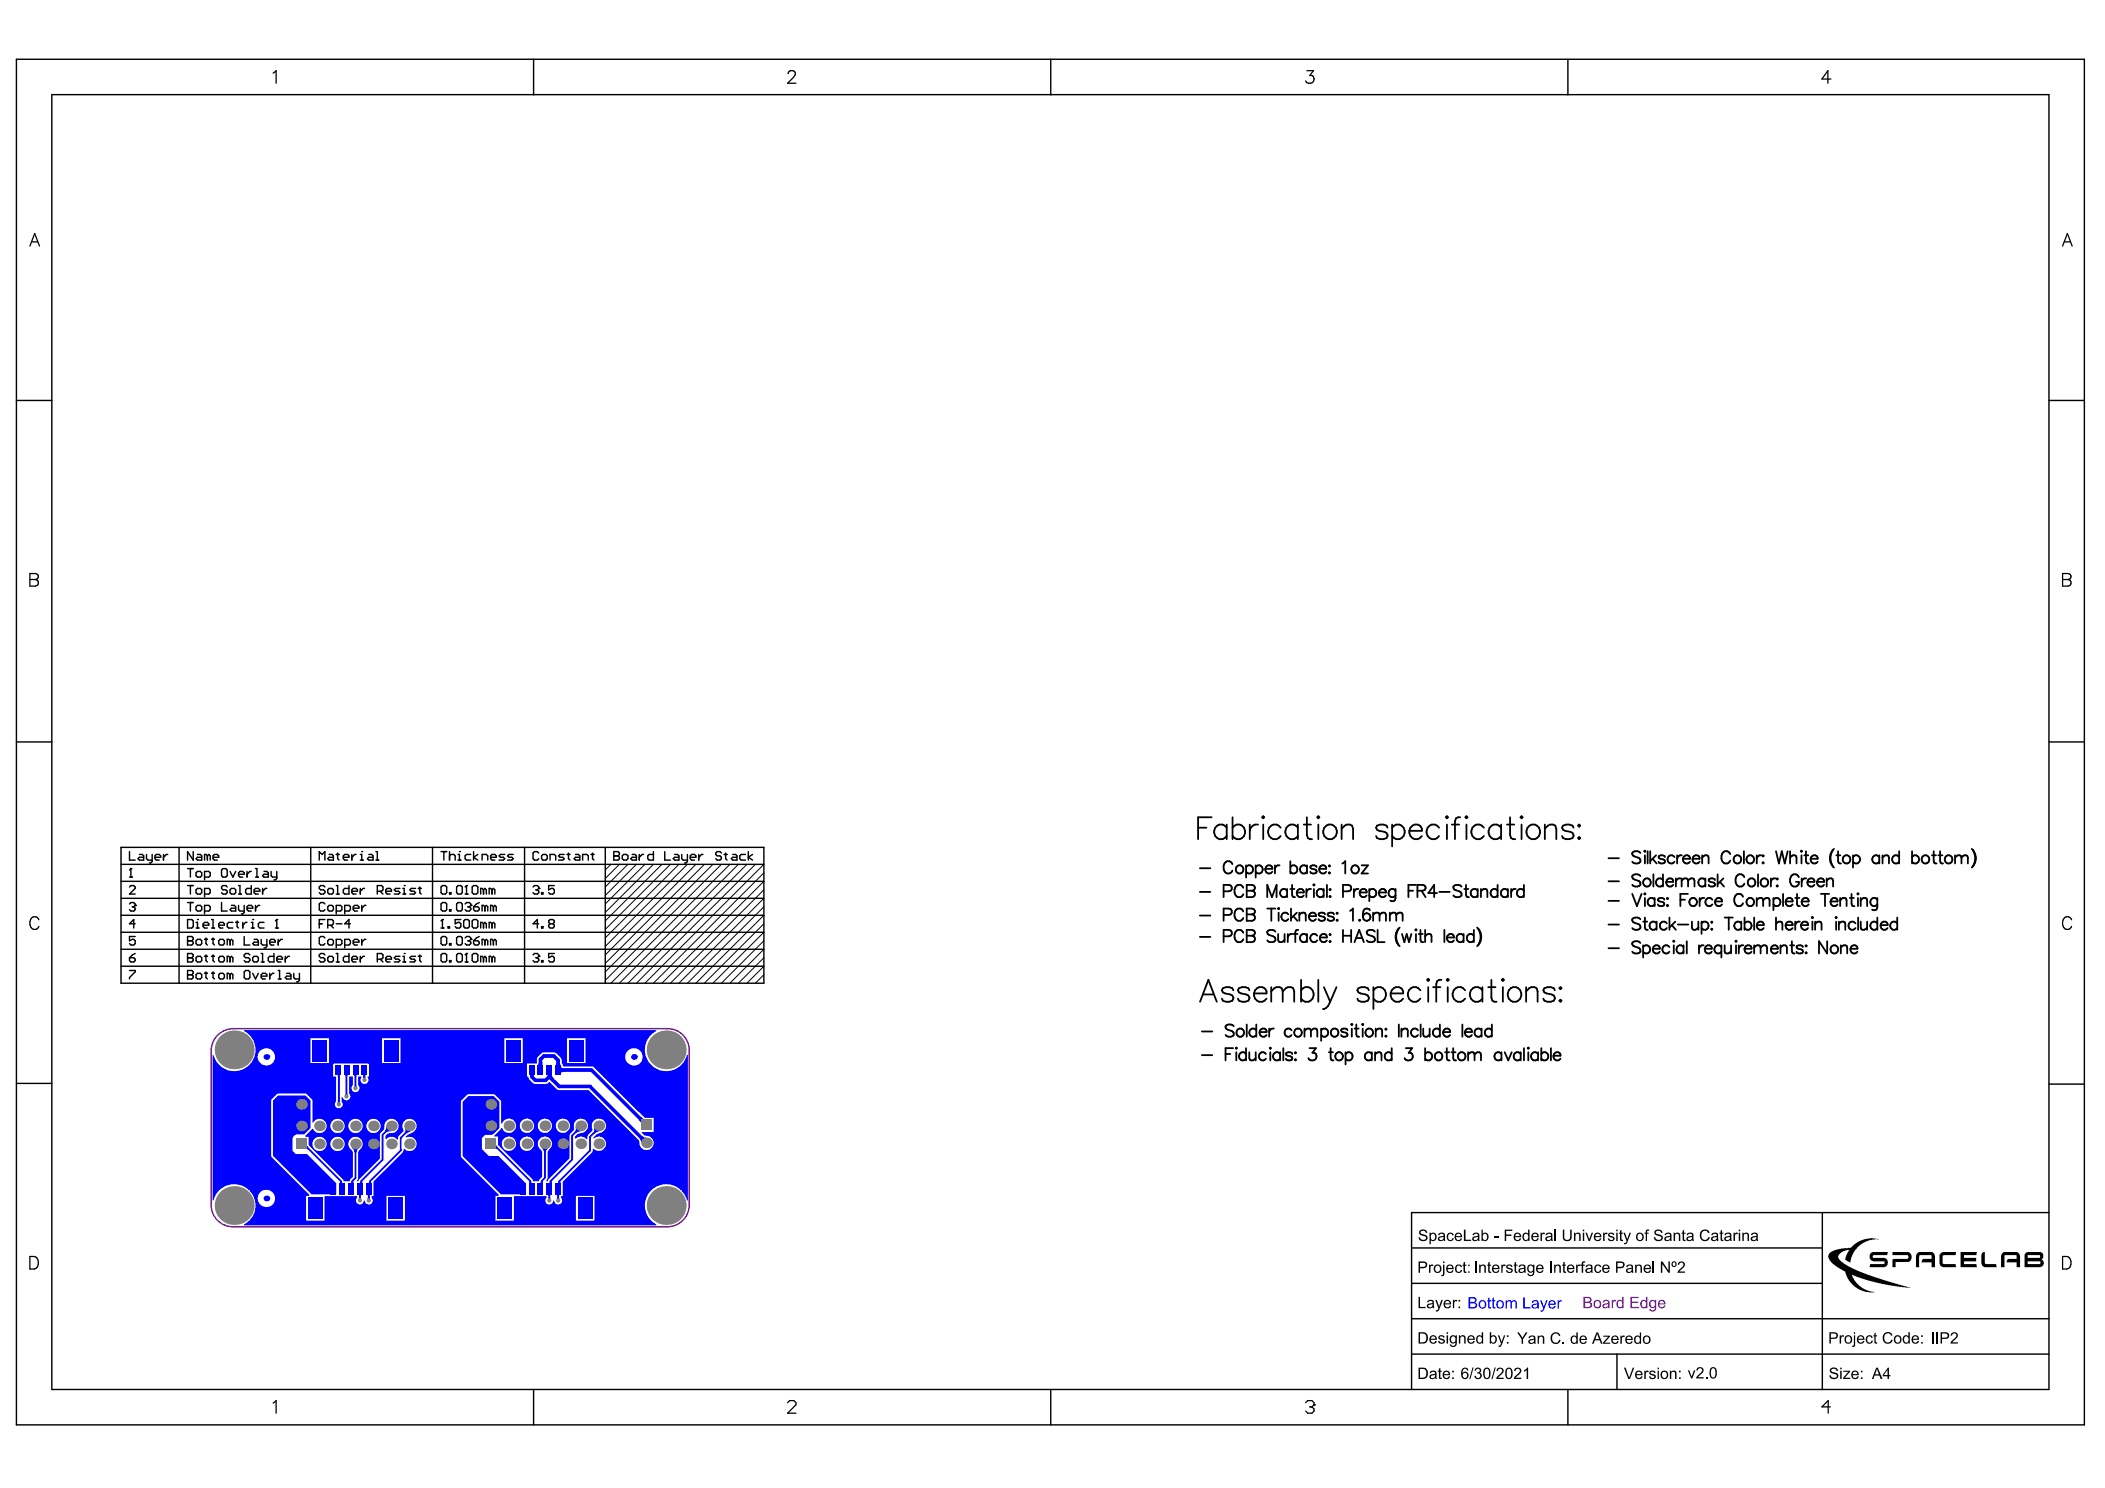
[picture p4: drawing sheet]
<svg xmlns="http://www.w3.org/2000/svg" width="297mm" height="210mm" viewBox="0 0 297 210" stroke-linecap="round" stroke-linejoin="round" font-family="sans-serif">
<g fill="#000">
<path d="M200.3 173.6l.3-.1h.4a.43 .43 0 0 1 .4 .4h-.2a.36 .36 0 0 0-.4-.3 .36 .36 0 0 0-.3 .4l.7 .2 .2 .3a.63 .63 0 0 1-.4 .6 .63 .63 0 0 1-.7-.3l-.1-.3h.2v.2l.2 .2h.4a.29 .29 0 0 0 .2-.4 .29 .29 0 0 0-.4-.2l-.5-.2zM201.6 178.4h.2v.1a.28 .28 0 0 1 .5-.1l-.1 .2h-.2l-.1 .1-.1 .8h-.2zM204.3 174l.1-.1a.48 .48 0 0 1 .7 .3h-.2a.33 .33 0 0 0-.4-.1 .33 .33 0 0 0-.1 .5 .31 .31 0 0 0 .3 .3 .31 .31 0 0 0 .3-.3l.1 .1a.54 .54 0 0 1-.7 .3 .54 .54 0 0 1-.2-.8zM205.5 178.5l.2-.1a.42 .42 0 0 1 .6 .3h-.2a.32 .32 0 0 0-.5-.1 .32 .32 0 0 0-.1 .5 .31 .31 0 0 0 .3 .3 .31 .31 0 0 0 .3-.3l.2 .1a.54 .54 0 0 1-.7 .3 .54 .54 0 0 1-.2-.8zM206.5 178.1l.2-.1v.4h.2v.2h-.2v.7l.2 .1v.2l-.4-.1v-.9h-.1v-.2h.1zM206.6 173.5h.2v1.4h.8v.2h-1zM208.2 177.9h.2v1.6h-.2zM208.7 178.4h.2v.2l.3-.2 .4 .1 .1 1h-.2v-.8l-.2-.2a.32 .32 0 0 0-.4 .4v.6h-.2zM210 178.1l.2-.1v.4h.2v.2h-.2v.7l.2 .1v.2l-.4-.2v-.8h-.1v-.2h.1zM210.8 174.4h.6v.2h-.6zM211.9 178.4h.1v.2l.2-.2h.3l-.1 .2h-.1a.24 .24 0 0 0-.3 .3v.6h-.1zM212.6 178.5l.6-.1 .2 .3h-.2a.22 .22 0 0 0-.2-.2 .22 .22 0 0 0-.2 .3l.5 .2 .2 .1-.2 .4-.3 .1a.39 .39 0 0 1-.5-.4h.2a.3 .3 0 0 0 .3 .2 .3 .3 0 0 0 .3-.2l-.7-.3-.1-.3z"/>
<path d="M212.3 173.5h1.1v.1h-.9v.5h.8v.2h-.8v.8h-.2zM213.7 178.1l.2-.1v.4h.2v.2h-.2v.7l.2 .1v.2l-.3-.2-.1-.8h-.1v-.2h.1zM217.4 173.9h.2v.2l.2-.2h.2l-.1 .2h-.1l-.2 .1v.9h-.2zM218.8 177.9h.2v1.6h-.2zM219.4 173.5h.2v1.6h-.2zM219.3 178.4h.2v.2l.2-.2 .5 .1 .1 1h-.3v-.8l-.1-.2-.4 .2v.8h-.2zM220.6 178.1l.2-.1v.4h.2v.2h-.2v.7l.2 .1v.1l-.1 .1-.2-.1-.1-.1v-.8h-.2v-.2h.2zM220.5 173.5h.2v1a.43 .43 0 0 0 .5 .4 .43 .43 0 0 0 .4-.5v-.9h.2v.9a.55 .55 0 0 1-.7 .7 .56 .56 0 0 1-.6-.7zM222.1 173.9h.2v.2l.3-.2 .4 .1v1.1h-.2v-.9l-.1-.1a.28 .28 0 0 0-.3 0 .28 .28 0 0 0-.1 .3v.7h-.2zM222.4 178.4h.2v.2a.26 .26 0 0 1 .4-.2v.2a.26 .26 0 0 0-.3 0 .26 .26 0 0 0-.1 .3v.6h-.2zM223.2 178l.5-.1v.2h-.2l-.1 .1v.2h.2v.2h-.2v.9h-.2v-.9h-.2v-.2h.2zM223.7 173.9h.2l.4 .9 .3-.9h.2l-.4 1.2h-.2z"/>
<path d="M225.1 178.5l.2-.1a.5 .5 0 0 1 .7 .3l-.2 .1a.34 .34 0 0 0-.5-.2 .34 .34 0 0 0-.1 .5v.1a.29 .29 0 0 0 .3 .2 .29 .29 0 0 0 .3-.3l.2 .1a.54 .54 0 0 1-.8 .3 .54 .54 0 0 1-.2-.8zM226.2 173.9h.2v.1a.28 .28 0 0 1 .5-.1l-.1 .2h-.3l-.1 1h-.2zM227 174l.2-.1h.3l.2 .1 .1 .2h-.2l-.2-.2a.18 .18 0 0 0-.3 .2 .18 .18 0 0 0 .3 .2h.3l.1 .2a.48 .48 0 0 1-.4 .5 .48 .48 0 0 1-.5-.4h.2a.26 .26 0 0 0 .3 .2 .26 .26 0 0 0 .2-.3l-.6-.2zM228.6 173.6l.2-.1v.4h.2v.1h-.2v.9h.2v.2h-.3l-.1-.2v-.9h-.1v-.1h.1zM229.1 173.9h.2l.3 .9 .3-.9h.3l-.6 1.4a.32 .32 0 0 1-.4 .2v-.2a.25 .25 0 0 0 .3-.2zM230.7 178.4h.2v.2l.3-.2 .4 .1 .1 1h-.2v-.7l-.2-.3-.3 .2-.1 .8h-.2zM232.3 173.6l.4-.2v.1v.1a.17 .17 0 0 0-.2 0 .17 .17 0 0 0-.1 .2v.1h.2v.1h-.2v1.1h-.2v-1.1h-.1v-.1h.1zM233.2 177.9h.2v1.6h-.2zM233.5 173.6l.4-.2 .3 .1a.43 .43 0 0 1 .4 .4h-.2a.36 .36 0 0 0-.4-.3 .36 .36 0 0 0-.3 .4l.7 .2a.49 .49 0 0 1 .1 .7 .49 .49 0 0 1-.6 .2h-.1a.53 .53 0 0 1-.4-.6h.2l.1 .3 .2 .1h.3a.28 .28 0 0 0 .2-.4 .28 .28 0 0 0-.3-.2l-.4-.1-.2-.1zM234.4 177.9h.2l.8 1.3v-1.3h.2v1.6h-.2l-.8-1.2v1.2h-.2zM236.2 173.9h.1v.2l.4-.2 .4 .1v1.1h-.2v-.9l-.1-.1a.28 .28 0 0 0-.4 0 .28 .28 0 0 0 0 .3v.7h-.2zM236.9 178l.5-.1a.52 .52 0 0 1 .4 .5 .52 .52 0 0 1-.4 .6l-.4 .4h.8v.1h-1.1l.2-.3 .4-.4a.34 .34 0 0 0 .2-.5 .34 .34 0 0 0-.5-.1v.2h-.2z"/>
<path d="M237.4 173.6l.2-.1v.4h.2v.1h-.2v.9h.2v.2h-.3l-.1-.2v-.9h-.1v-.1h.1zM240.1 173.7l.1-.2 .5-.1 .5 .3v.2h-.2a.53 .53 0 0 0-.7-.2 .53 .53 0 0 0-.2 .7 .48 .48 0 0 0 .4 .5 .48 .48 0 0 0 .6-.4h.2l-.1 .2a.76 .76 0 0 1-1 .3 .76 .76 0 0 1-.3-1zM242.8 173.6l.2-.1v.4h.2v.1h-.2v.9h.2l-.1 .2h-.2l-.1-.2v-.9h-.2v-.1h.2zM244.6 173.9h.2v.2l.2-.2h.3l-.1 .2h-.2l-.2 .1v.9h-.2zM245.9 173.9h.1v.2l.4-.2 .3 .1 .1 .2v.9h-.2v-.9l-.2-.1a.28 .28 0 0 0-.3 0 .28 .28 0 0 0 0 .3v.7h-.2zM258.1 176.8l.4-.3 .8-.3 1.9-.2 .4-.5 .5-.3 .9-.4 .9-.1 1.2 .1-1.4 .2-1.1 .5-1 1.1-.4 .9-.1 .6-.7-.4 .3-.9 .2-.5-.7 .2-.5 .3-.2 .2a.44 .44 0 0 0 .1 .7l.3 .3 .9 .6 1.7 .8 3.5 1.3 3.6 1-1.6-.2-2.8-.5-2.2-.5-1.7-.7 .4 .9 .7 .7 .9 .6 1.2 .3h-1.2l-.7-.3-.9-.5-.7-.6-.4-.9-.2-.7-1.2-.5-.9-.8-.3-.7zM264 176.8l.2-.2h2.2l-.1 .4h-1.9l-.1 .1v.3h1.6l.3 .1 .2 .5-.1 .6-.4 .2h-2.1l.1-.5h2v-.4h-1.6l-.2-.1-.3-.3v-.5zM267 176.6h2.3l.4 .3v.5a.62 .62 0 0 1-.4 .6h-1.8v.8h-.5l.1-1.2h2.1l.1-.1v-.4l-.1-.1h-2.2zM270.5 176.9l.3-.3 2 .1 .3 .4v1.7h-.5v-.7h-1.5l.1-.4 .2-.1h1.2l-.1-.6h-1.6l-.1 .2 .1 1.6h-.5v-1.7zM273.9 176.8l.2-.2h1.9v.4h-1.7l-.2 .1 .1 1.2h1.8v.5h-1.8l-.3-.1-.2-.4v-.9a.53 .53 0 0 1 .2-.6zM276.7 176.6h2.3l-.1 .4h-1.8v.4h1.8v.5h-1.8v.4h1.8l.1 .5h-2.3zM279.7 176.8l.4-.2v1.7h1.6v.5l-1.8-.1-.3-.4v-1.3z"/>
<path d="M282.6 176.8l.2-.2 2 .1 .3 .4v1.7h-.5v-.7h-1.4v-.4l.2-.1h1.2l-.1-.6h-1.6v1.8h-.5v-1.7zM200.2 182.9h.2v1.5h.8v.1h-1zM202.5 183.4h.2l.4 .9 .3-.9h.2l-.5 1.4-.3 .2h-.2v-.2a.25 .25 0 0 0 .4-.3zM203 193.1l.2-.1v.4h.2v.1h-.2v.8h.2l.1 .2h-.3l-.2-.1v-.9h-.1v-.1h.1zM203 188.5l.5-.2 .2 .1 .2 .3h-.2l-.2-.2a.18 .18 0 0 0-.3 0 .18 .18 0 0 0 .1 .3l.3 .1a.37 .37 0 0 1 .2 .5 .37 .37 0 0 1-.6 .1l-.3-.2 .2-.1a.27 .27 0 0 0 .3 .2 .27 .27 0 0 0 .3-.3l-.7-.2zM205 183.4h.2v.1a.24 .24 0 0 1 .4-.1v.2l-.2-.1-.1 .1-.1 .9h-.2zM205.9 188.4h.1v.1l.4-.2 .4 .2v1h-.2v-.8a.29 .29 0 0 0-.3-.2 .29 .29 0 0 0-.2 .4v.6h-.2zM207.8 192.9h.1l-.4 1.7h-.2zM208.1 193.1l.2-.1 .4-.1a.39 .39 0 0 1 .3 .3 .39 .39 0 0 1-.2 .5 .49 .49 0 0 1 .2 .7 .49 .49 0 0 1-.8 0l-.2-.3h.2a.32 .32 0 0 0 .4 .3 .32 .32 0 0 0 .3-.5 .32 .32 0 0 0-.5-.1v-.2a.28 .28 0 0 0 .4-.2 .28 .28 0 0 0-.2-.3 .28 .28 0 0 0-.3 .3l-.2-.1zM210.9 192.9h.2l-.5 1.7h-.1zM211.3 193.1l.5-.2a.53 .53 0 0 1 .4 .5 .53 .53 0 0 1-.4 .5l-.4 .4h.8v.2h-1.1l.2-.4 .6-.6a.3 .3 0 0 0-.2-.4 .3 .3 0 0 0-.3 .3h-.2zM211.4 188.4h.2l.3 .9 .3-.9h.2l-.6 1.5-.3 .1-.1-.2a.25 .25 0 0 0 .4-.3z"/>
<path d="M213.8 193.1l.5-.2a.53 .53 0 0 1 .4 .5 .53 .53 0 0 1-.4 .5l-.4 .4h.8v.2h-1.1l.2-.4 .6-.6a.3 .3 0 0 0-.2-.4 .3 .3 0 0 0-.3 .3h-.2zM214.1 188h.2l.5 .7 .5-.7h.3l-.7 .9v.7h-.2v-.7zM215 193.3l.5-.4h.1v1.6h-.2v-1.2l-.4 .2zM217 188.4h.2v.2l.2-.2h.2l.3 .1v1.1h-.2v-.9a.29 .29 0 0 0-.4-.1 .29 .29 0 0 0-.1 .3v.7h-.2zM219 188.2l.3-.2h.5l.4 .3v.1l-.2 .1a.52 .52 0 0 0-.7-.3 .52 .52 0 0 0-.3 .7 .49 .49 0 0 0 .5 .5 .49 .49 0 0 0 .5-.4h.2v.2a.74 .74 0 0 1-1 .3 .74 .74 0 0 1-.4-1zM220.5 189.4h.2v.2h-.2zM226.2 188.4h1v.1l-.8 .9h.8v.2h-1v-.2l.7-.8h-.7zM228.7 188.4h.1l.1 .2a.26 .26 0 0 1 .4-.2l-.1 .2h-.1a.28 .28 0 0 0-.2 .3v.7h-.2zM229.2 192.9h.2l.5 1.4 .5-1.4h.2l-.6 1.6h-.2zM232 193.4h.2v.1h.1a.25 .25 0 0 1 .4-.1l-.1 .2a.25 .25 0 0 0-.3 0 .25 .25 0 0 0-.1 .3v.6h-.2zM232.8 193.5l.5-.2 .2 .1 .1 .3h-.2l-.2-.2a.19 .19 0 0 0-.2 0 .19 .19 0 0 0 0 .3 .19 .19 0 0 0 .2 0l.4 .1 .1 .2a.49 .49 0 0 1-.5 .4 .49 .49 0 0 1-.5-.3l.2-.1 .2 .3a.2 .2 0 0 0 .3-.1 .2 .2 0 0 0-.2-.3l-.4-.2zM235.6 193.4h.2v.1l.3-.2 .4 .2 .1 1h-.2v-.8a.29 .29 0 0 0-.4-.2 .29 .29 0 0 0-.2 .4v.6h-.2z"/>
<path d="M238.2 193.3h.2l.3 .9 .3-.9h.2l-.4 1.1h-.2zM239.5 193l.5-.1a.54 .54 0 0 1 .4 .5 .54 .54 0 0 1-.4 .5l-.4 .4h.8v.1h-1.1l.1-.3 .6-.4a.34 .34 0 0 0 .2-.5 .34 .34 0 0 0-.6 0v.1h-.2zM240.7 194.2h.2v.2h-.2zM258.3 193.1l.2-.2h.3a.55 .55 0 0 1 .6 .5h-.2a.36 .36 0 0 0-.4-.4 .36 .36 0 0 0-.3 .5l.7 .2 .2 .3a.64 .64 0 0 1-.6 .6 .64 .64 0 0 1-.6-.5v-.1h.2a.43 .43 0 0 0 .4 .4 .43 .43 0 0 0 .4-.4l-.8-.3-.2-.3zM259.6 188.4h.2v.1a.24 .24 0 0 1 .4-.1v.2h-.1a.26 .26 0 0 0-.3 .3v.6h-.2zM260.1 193.4h1v.1l-.8 .9 .8-.1v.2h-1v-.1l.7-.9h-.7zM263.4 188.6v-.1a.5 .5 0 0 1 .5-.2 .5 .5 0 0 1 .4 .4h-.2l-.1-.2h-.3l-.1 .1-.1 .3a.33 .33 0 0 0 .1 .4 .33 .33 0 0 0 .5-.2h.2a.54 .54 0 0 1-.7 .4 .54 .54 0 0 1-.3-.8zM264.5 188.1l.2-.1v.4h.2v.1h-.2v.7v.2h.2v.1l-.1 .1-.3-.2v-.9h-.2v-.1h.2zM265.8 188.2l.3-.2 .5-.1 .3 .2 .1 .2 .1 .1h-.3a.51 .51 0 0 0-.6-.2 .51 .51 0 0 0-.3 .6v.1a.47 .47 0 0 0 .5 .5 .47 .47 0 0 0 .5-.4h.2a.74 .74 0 0 1-1 .5 .74 .74 0 0 1-.4-1.1zM272.6 187.9h.2v1.6h-.2zM273.3 187.9h.2v1.6h-.2zM275.4 188.1l.4-.2a.51 .51 0 0 1 .5 .5 .51 .51 0 0 1-.4 .5l-.4 .5h.8v.1h-1.1l.1-.2 .4-.4a.44 .44 0 0 0 .2-.8 .32 .32 0 0 0-.4 .3h-.2z"/>
<path d="M200.4 178.1v.6h.4a.29 .29 0 0 0 .4-.3 .29 .29 0 0 0-.4-.3zM200.2 177.9l1 .1 .1 .1 .1 .5a.54 .54 0 0 1-.6 .3h-.4v.6h-.2z"/>
<path d="M201.7 173.9h.2v.1l.3-.1h.3l.2 .3v.5a.47 .47 0 0 1-.8 .3v.5h-.2zM202 174.1l-.1 .3a.34 .34 0 0 0 .3 .5 .34 .34 0 0 0 .3-.5 .3 .3 0 0 0-.2-.3 .3 .3 0 0 0-.3 0z"/>
<path d="M202.6 178.7l-.1 .2a.38 .38 0 0 0 .5 .5 .38 .38 0 0 0 .2-.6 .33 .33 0 0 0-.3-.3 .33 .33 0 0 0-.3 .2zM202.3 179a.58 .58 0 0 1 1.1 0 .58 .58 0 0 1-1.1 0z"/>
<path d="M203.1 174.6a.3 .3 0 0 0 .4 .3 .3 .3 0 0 0 .2-.4zM203 174l.5-.1 .4 .2 .1 1h-.2l-.1-.2-.4 .2a.36 .36 0 0 1-.4-.4 .36 .36 0 0 1 .5-.3l.2-.1a.2 .2 0 0 0 0-.2 .2 .2 0 0 0-.3-.1l-.2 .2h-.2z"/>
<path d="M203.6 177.9h.2v.3h-.2zM203.6 178.4h.2v1.2a.32 .32 0 0 1-.1 .4 .32 .32 0 0 1-.3 0v-.2h.2z"/>
<path d="M204.3 178.7v.2h.6a.33 .33 0 0 0-.2-.4 .33 .33 0 0 0-.4 .2zM204.2 178.6l.3-.2h.2l.3 .1 .1 .3v.2h-.8a.34 .34 0 0 0 .2 .4 .34 .34 0 0 0 .4-.2h.2a.58 .58 0 0 1-.8 .3 .58 .58 0 0 1-.1-.9z"/>
<path d="M205.5 174.2v.2h.6a.32 .32 0 0 0-.2-.4 .32 .32 0 0 0-.4 .2zM205.4 174.1l.2-.2h.2l.4 .1 .1 .3v.2h-.8a.34 .34 0 0 0 .2 .4 .34 .34 0 0 0 .4-.2l.2 .1a.58 .58 0 0 1-.8 .2 .58 .58 0 0 1-.2-.9z"/>
<path d="M207.2 178.4h.2v.2h-.2zM207.2 179.3h.2v.2h-.2z"/>
<path d="M208 174.6a.3 .3 0 0 0 .4 .3 .3 .3 0 0 0 .1-.4zM207.9 174l.4-.1 .4 .2 .1 1h-.2v-.2l-.4 .2a.36 .36 0 0 1-.4-.4 .36 .36 0 0 1 .4-.3h.1a.19 .19 0 0 0 .2-.3 .19 .19 0 0 0-.3-.1l-.2 .2h-.2z"/>
<path d="M209.3 174.2l-.1 .3a.33 .33 0 0 0 .4 .4 .33 .33 0 0 0 .2-.5 .31 .31 0 0 0-.1-.3 .31 .31 0 0 0-.4 .1zM209.1 173.5h.1v.5a.54 .54 0 0 1 .8 .1 .54 .54 0 0 1-.1 .8l-.2 .2-.5-.2v.2h-.1z"/>
<path d="M210.8 178.7l-.1 .2h.7a.33 .33 0 0 0-.2-.4 .33 .33 0 0 0-.4 .2zM210.7 178.5l.5-.1 .3 .1 .1 .3v.2h-.9a.34 .34 0 0 0 .3 .4 .34 .34 0 0 0 .4-.2h.2a.59 .59 0 0 1-.9 .2 .59 .59 0 0 1 0-.9z"/>
<path d="M213.9 174.1l-.1 .3h.6a.31 .31 0 0 0-.2-.4 .31 .31 0 0 0-.3 .1zM213.7 174.1l.5-.2 .3 .1 .1 .3v.2h-.8a.35 .35 0 0 0 .2 .4 .35 .35 0 0 0 .4-.1v-.1h.2a.57 .57 0 0 1-.8 .3 .57 .57 0 0 1-.1-.9z"/>
<path d="M214.5 179.1a.29 .29 0 0 0 .3 .3 .29 .29 0 0 0 .3-.3l-.1-.1zM214.4 178.5l.2-.1h.4l.2 .1 .1 1h-.2v-.1l-.3 .2a.38 .38 0 0 1-.5-.4 .38 .38 0 0 1 .5-.3l.3-.1a.29 .29 0 0 0-.3-.3 .29 .29 0 0 0-.3 .3l-.2-.1z"/>
<path d="M214.9 174l.4-.1 .3 .1v-.5h.2v1.6h-.1l-.1-.2-.3 .2a.65 .65 0 0 1-.4-1.1zM215.1 174.1l-.1 .3a.35 .35 0 0 0 .1 .4 .35 .35 0 0 0 .5 0l.1-.3a.36 .36 0 0 0-.1-.4 .36 .36 0 0 0-.5 0z"/>
<path d="M215.8 178.7l-.1 .3a.34 .34 0 0 0 .4 .4 .34 .34 0 0 0 .2-.6 .31 .31 0 0 0-.2-.3 .31 .31 0 0 0-.3 .2zM215.7 178.5l.4-.1 .2 .1v-.1h.2v1.3l-.3 .3a.48 .48 0 0 1-.7-.4l.2 .1 .2 .1h.2l.2-.2v-.2l-.4 .1-.3-.1-.1-.6z"/>
<path d="M216.4 174.1l-.1 .3h.6a.31 .31 0 0 0-.2-.4 .31 .31 0 0 0-.3 .1zM216.2 174.1l.4-.2 .4 .1 .1 .3v.2h-.8a.39 .39 0 0 0 .4 .4l.2-.2h.2a.57 .57 0 0 1-.8 .3 .57 .57 0 0 1-.1-.9z"/>
<path d="M217 178.7v.2h.6a.33 .33 0 0 0-.2-.4 .33 .33 0 0 0-.4 .2zM216.9 178.5l.5-.1 .3 .1 .1 .3v.2h-.8a.34 .34 0 0 0 .2 .4 .34 .34 0 0 0 .4-.2h.2a.59 .59 0 0 1-.9 .2 .59 .59 0 0 1 0-.9z"/>
<path d="M218.3 174.6a.29 .29 0 0 0 .3 .3 .29 .29 0 0 0 .3-.4zM218.2 174l.5-.1 .4 .2v1h-.2v-.2l-.3 .2a.37 .37 0 0 1-.5-.4 .37 .37 0 0 1 .5-.3 .17 .17 0 0 0 .3-.1 .17 .17 0 0 0-.1-.2 .3 .3 0 0 0-.5 .1h-.2z"/>
<path d="M221.4 178.6l-.1 .3h.7a.32 .32 0 0 0-.2-.4 .32 .32 0 0 0-.4 .1zM221.2 178.6l.3-.2h.3l.3 .2 .1 .3v.1h-.9a.33 .33 0 0 0 .3 .4 .33 .33 0 0 0 .4-.2h.2a.58 .58 0 0 1-.9 .2 .58 .58 0 0 1-.1-.8z"/>
<path d="M223.3 173.5h.3v.2h-.3zM223.3 173.9h.3v1.2h-.3z"/>
<path d="M223.9 179.2a.32 .32 0 0 0 .5 .2 .32 .32 0 0 0 .1-.4zM223.8 178.5l.3-.1h.3l.3 .2 .1 .9h-.2l-.1-.1-.3 .2a.37 .37 0 0 1-.5-.4 .37 .37 0 0 1 .5-.3 .21 .21 0 0 0 .3-.3 .21 .21 0 0 0-.4-.1l-.2 .3-.1-.1z"/>
<path d="M225.2 174.2l-.1 .2 .7-.1a.32 .32 0 0 0-.3-.3 .32 .32 0 0 0-.3 .2zM225 174.1l.2-.2h.3l.3 .1 .2 .3v.2h-.9a.34 .34 0 0 0 .3 .4 .34 .34 0 0 0 .4-.2l.2 .1a.58 .58 0 0 1-.9 .2 .58 .58 0 0 1-.1-.9z"/>
<path d="M226.4 178.6l-.1 .3h.6a.32 .32 0 0 0-.2-.4 .32 .32 0 0 0-.3 .1zM226.2 178.6l.3-.2h.3l.3 .2v.2v.2h-.8a.39 .39 0 0 0 .4 .4l.2-.2h.2a.58 .58 0 0 1-.8 .2 .58 .58 0 0 1-.1-.8z"/>
<path d="M228.1 173.5h.2v.2h-.2zM228.1 173.9h.2v1.2h-.2z"/>
<path d="M228.2 178.1v.6h.5a.29 .29 0 0 0 .3-.3 .29 .29 0 0 0-.3-.3zM228 177.9l1 .1 .3 .4-.2 .4-.9 .1v.6h-.2z"/>
<path d="M229.7 179.1a.3 .3 0 0 0 .3 .3 .3 .3 0 0 0 .3-.4h-.1zM229.5 178.5l.3-.1 .6 .1 .1 1h-.2l-.1-.1-.2 .2a.38 .38 0 0 1-.6-.4 .38 .38 0 0 1 .6-.3 .19 .19 0 0 0 .2-.3 .19 .19 0 0 0-.3-.1l-.2 .1v.2l-.2-.1z"/>
<path d="M231.2 174.1l-.1 .3a.36 .36 0 0 0 .1 .5 .36 .36 0 0 0 .5-.1v-.2a.38 .38 0 0 0-.1-.5 .38 .38 0 0 0-.4 0zM230.8 174.5a.6 .6 0 0 1 1.2 0 .6 .6 0 0 1-1.2 0z"/>
<path d="M232.2 178.7l-.1 .2h.7a.33 .33 0 0 0-.2-.4 .33 .33 0 0 0-.4 .2zM232.1 178.5l.2-.1h.4l.2 .2 .1 .3v.1h-.9a.34 .34 0 0 0 .3 .4 .34 .34 0 0 0 .4-.2h.2a.59 .59 0 0 1-.9 .2 .59 .59 0 0 1 0-.9z"/>
<path d="M235.1 174.6a.22 .22 0 0 0 0 .3 .22 .22 0 0 0 .3 0h.1a.31 .31 0 0 0 .1-.4zM235 174l.5-.1h.2l.2 .2v1h-.2v-.2l-.4 .2a.36 .36 0 0 1-.4-.4 .36 .36 0 0 1 .5-.3 .19 .19 0 0 0 .2-.3 .19 .19 0 0 0-.3-.1l-.2 .2h-.2z"/>
<path d="M236 178.3a.25 .25 0 0 0 .5 0 .25 .25 0 0 0-.5 0zM235.8 178.3a.4 .4 0 0 1 .8 0 .4 .4 0 0 1-.8 0z"/>
<path d="M238.2 174.7a.3 .3 0 0 0 .3 .2 .3 .3 0 0 0 .3-.4zM238 174.1l.2-.2h.4l.4 .2v1h-.2v-.2l-.3 .2a.37 .37 0 0 1-.5-.4 .37 .37 0 0 1 .5-.3 .17 .17 0 0 0 .3-.1 .17 .17 0 0 0-.1-.2 .3 .3 0 0 0-.5 .1h-.2z"/>
<path d="M241.7 174.6a.3 .3 0 0 0 .3 .3 .3 .3 0 0 0 .3-.4h-.1zM241.5 174l.3-.1h.4a.33 .33 0 0 1 .2 .4l.1 .8h-.2v-.2l-.3 .2a.37 .37 0 0 1-.6-.4 .37 .37 0 0 1 .6-.3l.2-.1a.2 .2 0 0 0 0-.2 .2 .2 0 0 0-.3-.1l-.2 .2h-.2z"/>
<path d="M243.5 174.7a.31 .31 0 0 0 .4 .2 .31 .31 0 0 0 .2-.4zM243.4 174l.5-.1 .4 .2 .1 1h-.2l-.1-.2-.3 .2a.37 .37 0 0 1-.5-.4 .37 .37 0 0 1 .5-.3 .21 .21 0 0 0 .3-.3 .2 .2 0 0 0-.3-.1l-.3 .2h-.1z"/>
<path d="M245.4 173.5h.2v.2h-.2zM245.4 173.9h.2v1.2h-.2z"/>
<path d="M247.3 174.6a.27 .27 0 0 0 .2 .4 .27 .27 0 0 0 .3-.3v-.2zM247.2 174l.4-.1 .4 .2 .1 1h-.2v-.2l-.4 .2a.37 .37 0 0 1-.4-.4 .37 .37 0 0 1 .5-.3 .19 .19 0 0 0 .2-.3 .19 .19 0 0 0-.3-.1l-.2 .2h-.2z"/>
<path d="M285.8 176.8l.3-.2 1.9 .1a.62 .62 0 0 1 .1 1 .53 .53 0 0 1 .3 .5 .53 .53 0 0 1-.3 .5l-2.4 .1v-1.8zM286.1 177v.4h1.8l-.1-.4zM286.1 177.9v.4h1.7l.1-.1v-.3z"/>
<path d="M200.4 193.1v1.2l.7-.1 .2-.3v-.3a.48 .48 0 0 0-.6-.5zM200.2 192.9h.6a.81 .81 0 0 1 .7 .9 .81 .81 0 0 1-.7 .7h-.6z"/>
<path d="M200.4 188.1v1.3l.6-.1 .1-.1 .2-.5a.49 .49 0 0 0-.6-.6zM200.2 187.9l.9 .1 .3 .3 .1 .7-.3 .5h-1z"/>
<path d="M201.6 184.1a.3 .3 0 0 0 .3 .3 .3 .3 0 0 0 .3-.4h-.1zM201.5 183.5l.2-.1h.4a.33 .33 0 0 1 .2 .4l.1 .7h-.2v-.1l-.4 .2a.37 .37 0 0 1-.5-.4 .37 .37 0 0 1 .5-.3l.3-.1a.2 .2 0 0 0 0-.2 .2 .2 0 0 0-.3-.1l-.2 .2h-.2z"/>
<path d="M202 188.6l-.1 .2h.7a.33 .33 0 0 0-.2-.3 .33 .33 0 0 0-.4 .1zM201.8 188.5l.4-.2 .3 .1 .2 .1 .1 .3v.2h-.9a.34 .34 0 0 0 .3 .4 .34 .34 0 0 0 .4-.2h.2a.59 .59 0 0 1-.9 .2 .59 .59 0 0 1-.1-.9z"/>
<path d="M201.9 194.1a.31 .31 0 0 0 .4 .3 .31 .31 0 0 0 .2-.5zM201.8 193.5l.2-.1 .4-.1 .3 .2 .1 1h-.2l-.1-.1-.3 .1a.36 .36 0 0 1-.5-.3 .36 .36 0 0 1 .5-.3l.1-.1a.17 .17 0 0 0 .2-.2 .17 .17 0 0 0-.3-.1h-.2l-.1 .2h-.2z"/>
<path d="M203.9 193.6l-.1 .2h.6a.31 .31 0 0 0-.2-.3 .31 .31 0 0 0-.3 .1zM203.7 193.5l.3-.2 .3 .1 .2 .2 .1 .3v.1h-.8a.33 .33 0 0 0 .2 .4 .33 .33 0 0 0 .4-.3l.2 .1a.58 .58 0 0 1-.8 .2 .58 .58 0 0 1-.1-.8z"/>
<path d="M204 183.6l-.1 .3h.7l-.1-.1a.31 .31 0 0 0-.2-.3 .31 .31 0 0 0-.3 .1zM203.9 183.5l.5-.1 .2 .1 .2 .3v.2h-.9a.34 .34 0 0 0 .3 .4 .34 .34 0 0 0 .4-.2h.1a.59 .59 0 0 1-.9 .2 .59 .59 0 0 1 .1-.9z"/>
<path d="M204.1 187.9h.2v.3h-.2zM204.1 188.4h.2v1.1h-.2z"/>
<path d="M204.9 188.6l-.1 .4a.34 .34 0 0 0 .4 .3 .34 .34 0 0 0 .2-.5 .33 .33 0 0 0-.5-.2zM204.7 188.5a.47 .47 0 0 1 .7 0v-.1h.2v1.2a.49 .49 0 0 1-.5 .4 .49 .49 0 0 1-.5-.4l.4 .2a.32 .32 0 0 0 .4-.4l-.4 .1-.3-.1-.2-.4z"/>
<path d="M204.9 193.4h.2v.2h-.2zM204.9 194.3h.2v.2h-.2z"/>
<path d="M205.8 183.4h.2v.2h-.2zM205.8 184.3h.2v.2h-.2z"/>
<path d="M206.3 193.1l.3-.2 .4 .1 .2 .3h-.2a.33 .33 0 0 0-.4-.2 .33 .33 0 0 0-.2 .4v.2l.3-.2h.3l.2 .3v.3a.55 .55 0 0 1-.6 .4 .55 .55 0 0 1-.4-.7zM206.4 194a.35 .35 0 0 0 .7 0 .35 .35 0 0 0-.7 0z"/>
<path d="M207.4 188.6l-.1 .2h.6a.33 .33 0 0 0-.2-.3 .33 .33 0 0 0-.3 .1zM207.2 188.5l.3-.2 .3 .1 .2 .1 .1 .3v.2h-.8a.34 .34 0 0 0 .2 .4 .34 .34 0 0 0 .4-.2h.2a.59 .59 0 0 1-.9 .2 .59 .59 0 0 1 0-.9z"/>
<path d="M208.4 188.5a.41 .41 0 0 1 .7 0v-.6h.2v1.6h-.2v-.1l-.3 .2a.66 .66 0 0 1-.4-1.1zM208.6 188.6l-.1 .3a.33 .33 0 0 0 .1 .4 .33 .33 0 0 0 .4 0l.1-.4a.35 .35 0 0 0-.1-.3 .35 .35 0 0 0-.4 0z"/>
<path d="M209.6 193.2l-.1 .6a.54 .54 0 0 0 .3 .6l.3-.2v-.6a.49 .49 0 0 0-.2-.5zM209.4 193.1h.1a.53 .53 0 0 1 .6-.1 .53 .53 0 0 1 .2 .6v.5a.51 .51 0 0 1-.7 .4 .51 .51 0 0 1-.3-.6z"/>
<path d="M210.5 188.6l-.1 .3a.35 .35 0 0 0 .3 .5 .35 .35 0 0 0 .3-.5 .3 .3 0 0 0-.2-.4 .3 .3 0 0 0-.3 .1zM210.2 187.9h.2v.6l.4-.2 .3 .3 .1 .4a.46 .46 0 0 1-.3 .5 .46 .46 0 0 1-.5-.1v.1h-.2z"/>
<path d="M212.6 188.4h.3v.2h-.3zM212.6 189.3h.3v.2h-.3z"/>
<path d="M212.7 193.2l-.1 .8a.3 .3 0 0 0 .4 .4 .3 .3 0 0 0 .2-.4v-.3a.52 .52 0 0 0-.2-.6zM212.6 193.1a.55 .55 0 0 1 .6-.1 .55 .55 0 0 1 .3 .6l-.1 .6a.51 .51 0 0 1-.7 .3 .51 .51 0 0 1-.3-.6v-.6z"/>
<path d="M215.9 189.2a.29 .29 0 0 0 .3 .2 .29 .29 0 0 0 .3-.3v-.1zM215.8 188.5l.6-.1 .2 .2 .1 1h-.2v-.2l-.3 .2a.37 .37 0 0 1-.5-.4 .37 .37 0 0 1 .5-.3l.2-.1a.22 .22 0 0 0 0-.3 .22 .22 0 0 0-.4 .1l-.1 .2-.2-.1z"/>
<path d="M221.8 188.5l.4-.1 .2 .1v-.5h.2v1.6h-.2v-.2l-.1 .2a.6 .6 0 0 1-.7-.4 .6 .6 0 0 1 .2-.7zM221.9 188.6l-.1 .3a.34 .34 0 0 0 .2 .5 .34 .34 0 0 0 .4-.2v-.2a.32 .32 0 0 0-.1-.4 .32 .32 0 0 0-.4 0z"/>
<path d="M223.1 188.7v.2h.6a.33 .33 0 0 0-.2-.3 .33 .33 0 0 0-.4 .1zM223 188.6l.3-.2h.3l.2 .1 .1 .3v.2h-.8a.34 .34 0 0 0 .2 .4 .34 .34 0 0 0 .4-.2h.2a.58 .58 0 0 1-.8 .3 .58 .58 0 0 1-.1-.9z"/>
<path d="M225.4 188.2l-.3 .7h.6zM225.3 188h.2l.6 1.6h-.2l-.2-.5h-.6l-.2 .5h-.3z"/>
<path d="M227.6 188.6v.3h.6a.33 .33 0 0 0-.2-.3 .33 .33 0 0 0-.4 0zM227.5 188.5l.3-.1h.3l.2 .2 .1 .3v.1h-.8a.34 .34 0 0 0 .2 .4 .34 .34 0 0 0 .4-.2h.2a.59 .59 0 0 1-.9 .2 .59 .59 0 0 1 0-.9z"/>
<path d="M229.6 188.7l-.1 .2h.7a.33 .33 0 0 0-.2-.3 .33 .33 0 0 0-.4 .1zM229.5 188.5l.5-.1 .3 .1 .1 .3v.2h-.9a.34 .34 0 0 0 .3 .4 .34 .34 0 0 0 .4-.2h.2a.59 .59 0 0 1-.9 .3 .59 .59 0 0 1 0-1z"/>
<path d="M231 193.6l-.1 .2h.7a.31 .31 0 0 0-.2-.3 .31 .31 0 0 0-.4 .1zM230.9 193.5l.3-.2 .3 .1 .2 .2 .1 .3-.9 .1a.34 .34 0 0 0 .3 .4 .34 .34 0 0 0 .4-.3l.2 .1a.58 .58 0 0 1-.9 .2 .58 .58 0 0 1-.1-.9z"/>
<path d="M230.7 188.5l.5-.1 .2 .1v-.5h.2v1.6h-.2v-.2l-.2 .2a.6 .6 0 0 1-.6-.4 .6 .6 0 0 1 .1-.7zM230.8 188.7v.2a.36 .36 0 0 0 .3 .5 .36 .36 0 0 0 .3-.5 .31 .31 0 0 0-.2-.3 .31 .31 0 0 0-.4 .1z"/>
<path d="M232.1 188.6l-.1 .3a.35 .35 0 0 0 .2 .5 .35 .35 0 0 0 .4-.1l.1-.2a.38 .38 0 0 0-.1-.5 .38 .38 0 0 0-.5 0zM231.8 189a.6 .6 0 0 1 1.2 0 .6 .6 0 0 1-1.2 0z"/>
<path d="M233.9 192.9h.2v.3h-.2zM233.9 193.4h.2v1.1h-.2z"/>
<path d="M234.6 193.6l-.1 .3a.37 .37 0 0 0 .5 .5 .37 .37 0 0 0 .2-.6 .36 .36 0 0 0-.2-.3 .36 .36 0 0 0-.4 .1zM234.3 193.9a.58 .58 0 0 1 1.1 0 .58 .58 0 0 1-1.1 0z"/>
<path d="M236.9 193.4h.3v.2h-.3zM236.9 194.3h.3v.2h-.3z"/>
<path d="M241.5 193.1l-.1 .5 .1 .5a.32 .32 0 0 0 .4 .2 .32 .32 0 0 0 .2-.5v-.2a.57 .57 0 0 0-.3-.6zM241.3 193.1a.54 .54 0 0 1 .7-.2 .54 .54 0 0 1 .3 .7v.2a.53 .53 0 0 1-.5 .7 .53 .53 0 0 1-.6-.7z"/>
<path d="M258.4 188.1v.6h.4a.3 .3 0 0 0 .3-.3 .3 .3 0 0 0-.3-.3zM258.2 187.9l.9 .1 .2 .1v.4a.46 .46 0 0 1-.5 .4h-.4v.6h-.2z"/>
<path d="M259.7 192.9h.2v.3h-.2zM259.7 193.4h.2v1.1h-.2z"/>
<path d="M260.6 188.6l-.1 .3a.37 .37 0 0 0 .4 .5 .37 .37 0 0 0 .2-.6 .33 .33 0 0 0-.2-.3 .33 .33 0 0 0-.3 .1zM260.4 188.6l.3-.3 .4 .1 .2 .3v.4a.57 .57 0 0 1-.7 .4 .57 .57 0 0 1-.2-.9z"/>
<path d="M261.5 193.6v.2h.6a.33 .33 0 0 0-.2-.3 .33 .33 0 0 0-.4 .1zM261.4 193.5l.5-.2 .3 .2 .1 .3v.2h-.9a.34 .34 0 0 0 .3 .4 .34 .34 0 0 0 .4-.3l.2 .1a.58 .58 0 0 1-.9 .2 .58 .58 0 0 1-.1-.8z"/>
<path d="M261.6 187.9h.2v.3h-.2zM261.6 188.4h.2v1.2a.32 .32 0 0 1-.1 .3 .32 .32 0 0 1-.4 .1l.1-.2a.17 .17 0 0 0 .2 0 .17 .17 0 0 0 0-.2z"/>
<path d="M262.3 188.6l-.1 .2h.7a.33 .33 0 0 0-.2-.3 .33 .33 0 0 0-.4 .1zM262.2 188.5l.3-.2 .3 .1 .2 .1 .1 .3v.2h-.9a.34 .34 0 0 0 .3 .4 .34 .34 0 0 0 .4-.2h.2a.59 .59 0 0 1-.9 .2 .59 .59 0 0 1 0-.9z"/>
<path d="M262.6 193.4h.2v.2h-.2zM262.6 194.3h.2v.2h-.2z"/>
<path d="M264.9 193.1l-.3 .8h.5zM264.8 192.9h.2l.6 1.6h-.2l-.2-.5h-.7l-.1 .5h-.3z"/>
<path d="M266.3 193.2l-.5 .8h.5zM266.4 192.9h.2v1.1h.2v.1h-.2v.4h-.3v-.4h-.6v-.1z"/>
<path d="M267.5 188.6l-.1 .3a.34 .34 0 0 0 .3 .5 .34 .34 0 0 0 .4-.3v-.1a.36 .36 0 0 0-.1-.4 .36 .36 0 0 0-.5 0zM267.2 188.9a.6 .6 0 0 1 1.2 0 .6 .6 0 0 1-1.2 0z"/>
<path d="M268.6 188.5l.3-.2 .4 .2v-.6h.2v1.6h-.2v-.1l-.2 .2-.5-.2-.1-.4zM268.8 188.6l-.1 .3a.33 .33 0 0 0 .1 .4 .33 .33 0 0 0 .4 0l.1-.3a.36 .36 0 0 0-.1-.4 .36 .36 0 0 0-.4 0z"/>
<path d="M270 188.6v.2h.6a.32 .32 0 0 0-.2-.3 .32 .32 0 0 0-.4 .1zM269.8 188.6l.3-.2h.3a.5 .5 0 0 1 .4 .6h-.9a.34 .34 0 0 0 .3 .4 .34 .34 0 0 0 .4-.2h.2a.57 .57 0 0 1-.8 .3 .57 .57 0 0 1-.2-.9z"/>
<path d="M271.1 188.4h.2v.2h-.2zM271.1 189.3h.2v.2h-.2z"/>
<path d="M274 188.1v.6h.5a.3 .3 0 0 0 .3-.3 .3 .3 0 0 0-.3-.3zM273.8 187.9l1 .1 .3 .3-.1 .3-.1 .2-.9 .1v.6h-.2z"/>
</g>
<g fill="none" stroke="#000" stroke-width=".14">
<path d="M86.2 121.9l-.8 .8M87.4 121.9l-2 2M88.6 121.9l-3.2 3.2M89.8 121.9l-4.4 4.4M91 121.9l-5.6 5.6M92.2 121.9l-6.8 6.8M93.4 121.9l-8 8M94.6 121.9l-9.2 9.2M95.8 121.9l-10.4 10.4M97 121.9l-11.6 11.6M98.2 121.9l-12.8 12.8M99.4 121.9l-14 14"/>
<path d="M100.6 121.9l-15.2 15.2M101.8 121.9l-16.4 16.4M103 121.9l-16.8 16.8M104.2 121.9l-16.8 16.8M105.4 121.9l-16.8 16.8M106.6 121.9l-16.8 16.8M107.8 135.1l-3.6 3.6M107.8 132.7l-6 6M107.8 123.1l-15.6 15.6M107.8 137.5l-1.2 1.2M107.8 130.3l-8.4 8.4M107.8 127.9l-10.8 10.8"/>
<path d="M107.8 125.5l-13.2 13.2M107.8 129.1l-9.6 9.6M107.8 126.7l-12 12M107.8 124.3l-14.4 14.4M107.8 121.9l-16.8 16.8M107.8 136.3l-2.4 2.4M107.8 133.9l-4.8 4.8M107.8 131.5l-7.2 7.2"/>
</g>
<g fill="none" stroke="#000" stroke-width=".2">
<path d="M2.3 8.4h291.8v192.6h-291.8zM7.3 13.4h281.8v182.6h-281.8zM75.3 8.4v5M148.3 8.4v5M221.2 8.4v5M2.3 56.5h5M289.2 56.5h4.9M2.3 104.7h5M17.1 119.5h90.7v19.2h-90.7zM25.3 119.5v19.2M43.9 119.5v19.2M61 119.5v19.2"/>
<path d="M74 119.5v19.2M85.4 119.5v19.2M289.2 104.7h4.9M17.1 136.3h90.7M17.1 133.9h90.7M17.1 131.5h90.7M17.1 129.1h90.7M17.1 126.7h90.7M17.1 124.3h90.7M17.1 121.9h90.7M18.3 123.7h.4M18.3 136.9h.8v.2l-.8 .8v.2"/>
<path d="M18.3 125.1l.2-.2h.4l.2 .2v.2l-.8 .8h.8M18.3 127.5l.2-.2h.4l.2 .2v.2M18.3 135.1h.6l.2 .2v.2l-.2 .2h-.4l-.2-.2zM18.3 120.1v1.2h.8M18.5 122.5h.1M18.5 122.5v1.2M18.5 122.5l-.2 .2M18.7 127.9h.2M18.9 127.9l.2 .2v.2l-.2 .2h-.4l-.2-.2M19.1 127.7h.1M19.1 132.1h-.8v.6l.4-.2h.2l.2 .2v.4l-.2 .2h-.4l-.2-.2M19.1 130.3h-.8l.6-.6v1.2"/>
<path d="M19.1 134.5l-.4 .2-.4 .4M19.1 127.7l-.2 .2M19.7 120.5h.4l.2 .2v.6h-.6l-.2-.2 .2-.2h.6M20.7 120.5v.6l.2 .2h.6M21.5 120.5v1l-.2 .2h-.2M21.9 120.9h.8v-.2l-.2-.2h-.4l-.2 .2v.4l.2 .2h.4M23.1 120.5v.8M23.7 120.5h-.2l-.4 .4M26.5 137.5h.1M26.5 132.7h.1M26.5 135.1h.1M26.5 136.9h.6l.2 .2v.2l-.2 .2 .2 .2v.2l-.2 .2h-.6z"/>
<path d="M26.5 124.9h.8M26.5 132.1h.6l.2 .2v.2l-.2 .2 .2 .2v.2l-.2 .2h-.6zM26.5 129.7h.6l.2 .2v.8l-.2 .2h-.6zM26.5 134.5h.6l.2 .2v.2l-.2 .2 .2 .2v.2l-.2 .2h-.6zM26.5 135.1h.6M26.5 127.3h.8M26.5 137.5h.6M26.5 132.7h.6M26.5 122.5h.8M26.9 122.5v1.2M26.9 124.9v1.2M26.9 127.3v1.2"/>
<path d="M27.3 120.1v1.2l-.8-1.2v1.2M27.7 123.1l.2-.2h.4l.2 .2v.4l-.2 .2h-.4l-.2-.2zM27.7 125.5l.2-.2h.4l.2 .2v.4l-.2 .2h-.4l-.2-.2zM27.7 135.1l.2-.2h.4l.2 .2v.4l-.2 .2h-.4l-.2-.2zM27.7 137.5l.2-.2h.4l.2 .2v.4l-.2 .2h-.4l-.2-.2zM27.7 127.9l.2-.2h.4l.2 .2v.4l-.2 .2h-.4l-.2-.2zM27.7 130.9h.4M27.7 130.1h.2v.8M27.9 129.7h.1M27.9 132.5h.4l.2 .2v.4l-.2 .2h-.4l-.2-.2v-.4zM27.9 120.5h.4l.2 .2v.6h-.6l-.2-.2 .2-.2h.6M28.7 130.5h.8v-.2l-.2-.2h-.4l-.2 .2v.4l.2 .2h.4"/>
<path d="M28.9 123.7h.6l.2-.2v-.4l-.2-.2h-.6v1.2M28.9 126.1h.6l.2-.2v-.4l-.2-.2h-.6v1.2M28.9 132.5h.4M28.9 128.5h.6l.2-.2v-.4l-.2-.2h-.6v1.2M28.9 134.9h.4M28.9 137.3h.4M29.1 132.3v.8l.2 .2M29.1 134.7v.8l.2 .2M29.1 137.1v.8l.2 .2M29.3 120.7l-.2-.2h-.2v.8M29.3 120.7v.6M29.3 120.7l.2-.2 .2 .2v.6"/>
<path d="M29.9 132.5h.4M29.9 129.7h.2v1.2M29.9 130.9h.4M29.9 134.9h.4M29.9 137.3h.4M30.1 120.9h.8v-.2l-.2-.2h-.4l-.2 .2v.4l.2 .2h.4M30.1 132.3v.8l.2 .2M30.1 134.7v.8l.2 .2M30.1 137.1v.8l.2 .2M30.9 130.5h.8v-.2l-.2-.2h-.4l-.2 .2v.4l.2 .2h.4M30.9 135.1l.2-.2h.4l.2 .2v.4l-.2 .2h-.4l-.2-.2zM30.9 137.5l.2-.2h.4l.2 .2v.4l-.2 .2h-.4l-.2-.2z"/>
<path d="M31.1 132.5h.4l.2 .2v.4l-.2 .2h-.4l-.2-.2v-.4zM31.3 122.7l.2-.2h.4l.2 .2v.8l-.2 .2h-.4l-.2-.2zM31.3 127.3v1.2h.8M32.1 125.1l-.2-.2h-.4l-.2 .2v.2l.2 .2h.4l.2 .2v.2l-.2 .2h-.4l-.2-.2M32.5 125.5l.2-.2h.4l.2 .2v.4l-.2 .2h-.4l-.2-.2zM32.5 132.7l-.2-.2h-.2v.8M32.5 135.1l-.2-.2h-.2v.8M32.5 132.7l.2-.2 .2 .2v.6M32.5 137.5l-.2-.2h-.2v.8M32.5 132.7v.6M32.5 135.1v.6M32.5 137.5v.6"/>
<path d="M32.5 137.5l.2-.2 .2 .2v.6M32.5 135.1l.2-.2 .2 .2v.6M32.5 122.9l.4 .8 .4-.8M32.7 127.7h.4l.2 .2v.6h-.6l-.2-.2 .2-.2h.6M32.9 130.1h-.6l-.2 .2v.4l.2 .2h.6M33.3 130.1h.4M33.5 129.9v.8l.2 .2M33.7 123.3h.8v-.2l-.2-.2h-.4l-.2 .2v.4l.2 .2h.4M33.7 126.1h.4M33.7 124.9h.2v1.2M33.7 127.7v.6l.2 .2h.6M34.3 130.1v.8"/>
<path d="M34.5 137.1l.2-.2h.4l.2 .2v.8l-.2 .2h-.4l-.2-.2zM34.5 132.1v1.2h.8M34.5 127.7v1l-.2 .2h-.2M34.9 128.1h.8v-.2l-.2-.2h-.4l-.2 .2v.4l.2 .2h.4M34.9 130.1h-.2l-.4 .4M34.9 122.9v.8M35.3 134.7l-.2-.2h-.4l-.2 .2v.2l.2 .2h.4l.2 .2v.2l-.2 .2h-.4l-.2-.2M35.5 124.9v1.2h-.6l-.2-.2v-.4l.2-.2h.6M35.5 130.9h.4M35.5 130.1h.2v.8M35.5 122.9h-.2l-.4 .4M35.7 129.7h.1"/>
<path d="M35.7 135.1l.2-.2h.4l.2 .2v.4l-.2 .2h-.4l-.2-.2zM35.7 137.3l.4 .8 .4-.8M35.9 125.7h.8v-.2l-.2-.2h-.4l-.2 .2v.4l.2 .2h.4M35.9 132.5h.4l.2 .2v.6h-.6l-.2-.2 .2-.2h.6M36.1 123.7h.4M36.1 122.5h.2v1.2M36.1 127.7v.8M36.7 127.7h-.2l-.4 .4M36.9 132.5v.6l.2 .2h.6M36.9 135.7h.4M36.9 134.5h.2v1.2M36.9 137.7h.8v-.2l-.2-.2h-.4l-.2 .2v.4l.2 .2h.4"/>
<path d="M37.1 125.3v.8M37.3 122.9h.4l.2 .2v.6h-.6l-.2-.2 .2-.2h.6M37.3 130.1h-.6l-.2 .2v.4l.2 .2h.6M37.7 125.3h-.2l-.4 .4M37.7 132.5v1l-.2 .2h-.2M38.1 132.9h.8v-.2l-.2-.2h-.4l-.2 .2v.4l.2 .2h.4M38.1 137.3v.8M38.3 122.9v.6l.2 .2h.6M38.7 134.5v1.2h-.6l-.2-.2v-.4l.2-.2h.6M38.7 137.3h-.2l-.4 .4M38.9 130.9h.4M39.1 129.7h.1"/>
<path d="M39.1 135.3h.8v-.2l-.2-.2h-.4l-.2 .2v.4l.2 .2h.4M39.1 129.7l-.2 .2M39.1 122.9v1l-.2 .2h-.2M39.1 129.7v1.2M39.3 136.9h.2v1.2M39.3 138.1h.4M39.3 132.5v.8M39.9 132.5h-.2l-.4 .4M40.3 134.9v.8M40.5 137.3h.4l.2 .2v.6h-.6l-.2-.2 .2-.2h.6M40.9 134.9h-.2l-.4 .4M41.5 137.3v.6l.2 .2h.6"/>
<path d="M42.3 137.3v1l-.2 .2h-.2M45 130.3h.4M45 121.3v-1.2l.4 .4 .4-.4v1.2M45.8 125.1l-.2-.2h-.4l-.2 .2v.2l.2 .2h.4l.2 .2v.2l-.2 .2h-.4l-.2-.2M45.8 132.3l-.2-.2h-.4l-.2 .2v.8l.2 .2h.4l.2-.2M45.8 127.5l-.2-.2h-.4l-.2 .2v.8l.2 .2h.4l.2-.2M45.8 129.7h-.8v1.2M45.8 134.7l-.2-.2h-.4l-.2 .2v.2l.2 .2h.4l.2 .2v.2l-.2 .2h-.4l-.2-.2M46.2 125.5l.2-.2h.4l.2 .2v.4l-.2 .2h-.4l-.2-.2zM46.2 130.5h.6l.2-.2v-.4l-.2-.2h-.6v1.2M46.2 135.1l.2-.2h.4l.2 .2v.4l-.2 .2h-.4l-.2-.2zM46.2 127.9l.2-.2h.4l.2 .2v.4l-.2 .2h-.4l-.2-.2z"/>
<path d="M46.4 132.5h.4l.2 .2v.4l-.2 .2h-.4l-.2-.2v-.4zM46.4 120.5h.4l.2 .2v.6h-.6l-.2-.2 .2-.2h.6M46.6 130.5l.4 .4M47.4 126.1h.4M47.4 124.9h.2v1.2M47.4 133.3h.6l.2-.2v-.4l-.2-.2h-.6v1.2M47.4 130.3h.8M47.4 128.5h.6l.2-.2v-.4l-.2-.2h-.6v1.2M47.4 135.7h.4M47.4 134.5h.2v1.2M47.4 120.5h.4M47.6 120.3v.8l.2 .2"/>
<path d="M48.4 120.9h.8v-.2l-.2-.2h-.4l-.2 .2v.4l.2 .2h.4M48.6 133.3h.6l.2-.2v-.4l-.2-.2h-.6v1.2M48.6 128.5h.6l.2-.2v-.4l-.2-.2h-.6v1.2M49.2 124.9v1.2h-.6l-.2-.2v-.4l.2-.2h.6M49.2 134.5v1.2h-.6l-.2-.2v-.4l.2-.2h.6M49.4 130.3h-.8l.6-.6v1.2M49.6 125.7h.8v-.2l-.2-.2h-.4l-.2 .2v.4l.2 .2h.4M49.6 135.3h.8v-.2l-.2-.2h-.4l-.2 .2v.4l.2 .2h.4M49.6 120.5v.8M49.8 132.9h.8v-.2l-.2-.2h-.4l-.2 .2v.4l.2 .2h.4M49.8 128.1h.8v-.2l-.2-.2h-.4l-.2 .2v.4l.2 .2h.4M50.2 120.5h-.2l-.4 .4"/>
<path d="M50.8 120.5h.2v.8M50.8 125.3v.8M50.8 134.9v.8M50.8 121.3h.4M51 120.1h.1M51 127.7v.8M51 132.5v.8M51.4 125.3h-.2l-.4 .4M51.4 134.9h-.2l-.4 .4M51.6 132.5h-.2l-.4 .4M51.6 127.7h-.2l-.4 .4M52 120.5h.4l.2 .2v.6h-.6l-.2-.2 .2-.2h.6"/>
<path d="M53 120.1h.2v1.2M53 121.3h.4M53.2 125.7h.6l.2-.2v-.4l-.2-.2h-.6v1.2M53.2 135.3h.6l.2-.2v-.4l-.2-.2h-.6v1.2M53.6 135.3l.4 .4M53.6 125.7l.4 .4M54.4 125.7h.8v-.2l-.2-.2h-.4l-.2 .2v.4l.2 .2h.4M54.4 135.3h.8v-.2l-.2-.2h-.4l-.2 .2v.4l.2 .2h.4M56.4 125.3h-.6l-.2 .2 .2 .2h.4l.2 .2-.2 .2h-.6M56.4 134.9h-.6l-.2 .2 .2 .2h.4l.2 .2-.2 .2h-.6M56.8 126.1h.4M56.8 135.7h.4"/>
<path d="M56.8 125.3h.2v.8M56.8 134.9h.2v.8M57 124.9h.1M57 134.5h.1M58.6 125.3h-.6l-.2 .2 .2 .2h.4l.2 .2-.2 .2h-.6M58.6 134.9h-.6l-.2 .2 .2 .2h.4l.2 .2-.2 .2h-.6M59 125.3h.4M59 134.9h.4M59.2 134.7v.8l.2 .2M59.2 125.1v.8l.2 .2M62.2 125.1l.2-.2h.4l.2 .2v.8l-.2 .2h-.4l-.2-.2zM62.2 132.3l.2-.2h.4l.2 .2v.8l-.2 .2h-.4l-.2-.2z"/>
<path d="M62.2 134.7l.2-.2h.4l.2 .2v.8l-.2 .2h-.4l-.2-.2zM62.2 127.5l.2-.2h.4l.2 .2v.8l-.2 .2h-.4l-.2-.2zM62.2 120.1h.8M62.2 130.9h.4M62.4 129.7h.1M62.4 129.7v1.2M62.4 129.7l-.2 .2M62.6 120.1v1.2M63.2 130.7h.2v.2h-.2zM63.4 125.9h.2v.2h-.2zM63.4 133.1h.2v.2h-.2zM63.4 135.5h.2v.2h-.2z"/>
<path d="M63.4 128.3h.2v.2h-.2zM63.4 120.7l.2-.2h.4l.2 .2v.6M63.4 120.1v1.2M64.4 125.1l.2-.2h.4l.2 .2v.8l-.2 .2h-.4l-.2-.2zM64.4 132.3l.2-.2h.4l.2 .2v.8l-.2 .2h-.4l-.2-.2zM64.4 134.7l.2-.2h.4l.2 .2v.8l-.2 .2h-.4l-.2-.2zM64.6 127.3h.4l.2 .2v.8l-.2 .2h-.4l-.2-.2v-.8zM64.6 121.3h.4M64.6 120.5h.2v.8M64.8 120.1h.1M65 129.7h-.8v.6l.4-.2h.2l.2 .2v.4l-.2 .2h-.4l-.2-.2M65.4 129.9l.2-.2h.4l.2 .2v.8l-.2 .2h-.4l-.2-.2z"/>
<path d="M65.6 126.1h.4M65.6 132.3l.2-.2h.4l.2 .2v.2M65.6 135.7h.4M65.6 127.5l.2-.2h.4l.2 .2v.2M65.8 124.9h.1M65.8 134.5h.1M65.8 124.9l-.2 .2M65.8 124.9v1.2M65.8 134.5v1.2M65.8 134.5l-.2 .2M66 127.9h.2M66 132.7h.2"/>
<path d="M66.2 132.7l.2 .2v.2l-.2 .2h-.4l-.2-.2M66.2 127.9l.2 .2v.2l-.2 .2h-.4l-.2-.2M66.4 132.5h.1M66.4 127.7h.1M66.4 120.5h-.6l-.2 .2v.4l.2 .2h.6M66.4 127.7l-.2 .2M66.4 132.5l-.2 .2M66.6 125.1l.2-.2h.4l.2 .2v.8l-.2 .2h-.4l-.2-.2zM66.6 129.9l.2-.2h.4l.2 .2v.8l-.2 .2h-.4l-.2-.2zM66.6 134.7l.2-.2h.4l.2 .2v.8l-.2 .2h-.4l-.2-.2zM66.8 132.7h.6l.2 .2v.2l-.2 .2h-.4l-.2-.2zM66.8 127.9h.6l.2 .2v.2l-.2 .2h-.4l-.2-.2z"/>
<path d="M66.8 120.1v1.2M67.4 120.5l-.6 .4 .6 .4M67.6 132.1l-.4 .2-.4 .4M67.6 127.3l-.4 .2-.4 .4M68 121.3v-.8h.6l.2 .2v.6M68.2 125.5l-.2-.2h-.2v.8M68.2 135.1l-.2-.2h-.2v.8M68.2 125.5l.2-.2 .2 .2v.6M68.2 130.3l-.2-.2h-.2v.8M68.2 125.5v.6M68.2 130.3v.6M68.2 135.1v.6"/>
<path d="M68.2 130.3l.2-.2 .2 .2v.6M68.2 135.1l.2-.2 .2 .2v.6M68.4 132.7l-.2-.2h-.2v.8M68.4 127.9l-.2-.2h-.2v.8M68.4 127.9v.6M68.4 132.7v.6M68.4 132.7l.2-.2 .2 .2v.6M68.4 127.9l.2-.2 .2 .2v.6M69.2 120.9h.8v-.2l-.2-.2h-.4l-.2 .2v.4l.2 .2h.4M69.4 125.5l-.2-.2h-.2v.8M69.4 135.1l-.2-.2h-.2v.8M69.4 130.3l-.2-.2h-.2v.8"/>
<path d="M69.4 125.5v.6M69.4 130.3v.6M69.4 135.1v.6M69.4 125.5l.2-.2 .2 .2v.6M69.4 130.3l.2-.2 .2 .2v.6M69.4 135.1l.2-.2 .2 .2v.6M69.6 132.7l-.2-.2h-.2v.8M69.6 127.9l-.2-.2h-.2v.8M69.6 127.9v.6M69.6 132.7v.6M69.6 132.7l.2-.2 .2 .2v.6M69.6 127.9l.2-.2 .2 .2v.6"/>
<path d="M71.2 120.5h-.6l-.2 .2 .2 .2h.4l.2 .2-.2 .2h-.6M72.4 120.5h-.6l-.2 .2 .2 .2h.4l.2 .2-.2 .2h-.6M75.2 125.1l.2-.2h.4l.2 .2v.2M75.2 134.7l.2-.2h.4l.2 .2v.2M75.6 135.1h.2M75.6 125.5h.2M75.8 125.5l.2 .2v.2l-.2 .2h-.4l-.2-.2M75.8 135.1l.2 .2v.2l-.2 .2h-.4l-.2-.2M76 125.3h.1M76 134.9h.1M76 130.3h-.8l.6-.6v1.2M76 125.3l-.2 .2"/>
<path d="M76 120.3l-.2-.2h-.4l-.2 .2v.8l.2 .2h.4l.2-.2M76 134.9l-.2 .2M76.4 125.9h.2v.2h-.2zM76.4 135.5h.2v.2h-.2zM76.4 120.7l.2-.2h.4l.2 .2v.4l-.2 .2h-.4l-.2-.2zM76.4 130.7h.2v.2h-.2zM77.6 130.3h.4M77.6 130.3l-.2-.2v-.2l.2-.2h.4l.2 .2v.2l-.2 .2M77.6 130.3l-.2 .2v.2l.2 .2h.4l.2-.2v-.2l-.2-.2M77.6 121.3v-.8h.6l.2 .2v.6M78.2 124.9h-.8v.6l.4-.2h.2l.2 .2v.4l-.2 .2h-.4l-.2-.2M78.2 134.5h-.8v.6l.4-.2h.2l.2 .2v.4l-.2 .2h-.4l-.2-.2"/>
<path d="M79.6 120.5h-.6l-.2 .2 .2 .2h.4l.2 .2-.2 .2h-.6M80 120.5h.4M80.2 120.3v.8l.2 .2M81.2 120.5h.4l.2 .2v.6h-.6l-.2-.2 .2-.2h.6M82.2 121.3v-.8h.6l.2 .2v.6M83.4 120.5h.4M83.6 120.3v.8l.2 .2M86.6 120.7h.1M86.6 120.1h.6l.2 .2v.2l-.2 .2 .2 .2v.2l-.2 .2h-.6zM86.6 120.7h.6M87.8 120.7l.2-.2h.4l.2 .2v.4l-.2 .2h-.4l-.2-.2zM89.2 120.5h.4l.2 .2v.6h-.6l-.2-.2 .2-.2h.6"/>
<path d="M90.2 120.5v.8M90.8 120.5h-.2l-.4 .4M92.2 120.1v1.2h-.6l-.2-.2v-.4l.2-.2h.6M93.8 120.1v1.2h.8M95.2 120.5h.4l.2 .2v.6h-.6l-.2-.2 .2-.2h.6M96.2 120.5v.6l.2 .2h.6M97 120.5v1l-.2 .2h-.2M97.4 120.9h.8v-.2l-.2-.2h-.4l-.2 .2v.4l.2 .2h.4M98.6 120.5v.8M99.2 120.5h-.2l-.4 .4M101.8 120.3l-.2-.2h-.4l-.2 .2v.2l.2 .2h.4l.2 .2v.2l-.2 .2h-.4l-.2-.2M102.2 120.5h.4"/>
<path d="M102.4 120.3v.8l.2 .2M103.4 120.5h.4l.2 .2v.6h-.6l-.2-.2 .2-.2h.6M105.2 120.5h-.6l-.2 .2v.4l.2 .2h.6M105.6 120.1v1.2M106.2 120.5l-.6 .4 .6 .4M2.3 152.8h5M289.2 152.9h4.9M199.2 176h58M257.2 171.1v24.9M289.1 171.1h-89.9v24.9M75.3 196v5M148.3 196v5"/>
<path d="M199.2 181h58M199.2 191h89.9M199.2 186h89.9M221.2 196v5M228.2 191v5"/>
</g>
<g fill="none" stroke="#000" stroke-width=".18">
<path d="M38.5 10.3l.5-.3v1.7M111.2 10.4l.2-.3 .5-.1a.43 .43 0 0 1 .3 .6l-1.1 1.1h1.2M184.4 10h.9l-.5 .6a.57 .57 0 0 1 .6 .7 .57 .57 0 0 1-.7 .4h-.3l-.2-.3M258.4 11.2h-1.3l.8-1.2v1.7M4.2 34.7l.7-1.8 .7 1.8M4.5 34.1h.8M291.1 34.7l.6-1.8 .7 1.8M291.3 34.1h.9M4.2 80.9l1 .1a.41 .41 0 0 1 0 .7h-.2a.47 .47 0 0 1 .4 .5 .47 .47 0 0 1-.4 .5h-.8zM4.2 81.7h.8M291.1 80.9l1 .1a.41 .41 0 0 1 0 .7h-.3a.47 .47 0 0 1 .5 .5 .47 .47 0 0 1-.5 .5h-.7zM291.1 81.7h.7"/>
<path d="M5.5 129.7a.65 .65 0 0 0-.8-.4 .65 .65 0 0 0-.5 .7 .78 .78 0 0 0 .2 .8 .78 .78 0 0 0 .8 .2l.3-.3M292.3 129.7a.65 .65 0 0 0-.7-.4 .65 .65 0 0 0-.5 .7 .78 .78 0 0 0 .1 .8 .78 .78 0 0 0 .9 .2l.2-.3M4.2 177.2h.6a.95 .95 0 0 1 .6 .9 .95 .95 0 0 1-.6 .9h-.6zM291.1 177.2h.5a.95 .95 0 0 1 .7 .9 .95 .95 0 0 1-.7 .9h-.5zM38.5 197.9l.5-.3v1.7M111.1 197.9l.3-.3h.6l.3 .3v.3l-1.2 1.1h1.2M184.2 197.9l.3-.3h.6l.3 .3v.3M184.8 198.5h.3M185.1 198.5l.3 .3v.3l-.3 .2h-.6l-.3-.2M185.4 198.2h.1M185.4 198.2l-.3 .3M258.3 198.5h-1.2l.9-.9v1.7"/>
</g>
<g fill="none" stroke="#000" stroke-width=".25">
<path d="M169.1 116.8h1.1M171 115.3h-1.9v3.1M173.1 116.3v2.1M173.1 116.8a1.02 1.02 0 0 0-1.8 .2 1.02 1.02 0 0 0 1.2 1.4l.6-.5M173.9 116.8a1.02 1.02 0 0 1 1.8 .2 1.02 1.02 0 0 1-1.2 1.4l-.6-.5M173.9 115.3v3.1M176.4 116.3v2.1M177.5 116.3a1 1 0 0 0-1.1 .9M178.1 115.3l.2-.2 .1 .2-.1 .1zM178.3 116.3v2.1M180.7 116.8a1.02 1.02 0 0 0-1.8 .2 1.02 1.02 0 0 0 1.2 1.4l.6-.5M183.1 116.8a1.02 1.02 0 0 0-1.7 .2 1.02 1.02 0 0 0 1.2 1.4l.5-.5"/>
<path d="M183.1 116.3v2.1M184 116.3h1M184.4 115.3v2.5l.2 .4 .3 .2h.2M185.9 115.3l.1-.2 .2 .2-.2 .1zM186 116.3v2.1M186.9 116.8a1.02 1.02 0 0 1 1.7 .2 1.02 1.02 0 0 1-1.1 1.4 1.08 1.08 0 0 1-.6-1.6zM189.3 116.9l.8-.6h.4l.3 .2 .1 .4v1.5M189.3 116.3v2.1M195.8 116.8l-.1-.3-.5-.2h-.4l-.5 .2-.1 .3 .1 .3 1.4 .4 .1 .4-.1 .3-.5 .2h-.4l-.5-.2-.1-.3M196.4 116.8a1.02 1.02 0 0 1 1.8 .2 1.02 1.02 0 0 1-1.2 1.4l-.6-.5M196.4 116.3v3.1M198.9 117.2a.97 .97 0 0 0 .6 1.1 .97 .97 0 0 0 1.1-.4"/>
<path d="M199 116.8a.85 .85 0 0 1 1-.5 .85 .85 0 0 1 .6 .9h-1.7zM203.1 116.8a1.02 1.02 0 0 0-1.8 .2 1.02 1.02 0 0 0 1.2 1.4l.6-.5M204 115.3l.2-.2 .1 .2-.1 .1zM204.2 116.3v2.1M204.9 116.3h1M206 115.3h-.2l-.3 .1-.2 .5v2.5M206.8 115.3l.1-.2 .2 .2-.2 .1zM206.9 116.3v2.1M209.4 116.8a1.02 1.02 0 0 0-1.8 .2 1.02 1.02 0 0 0 1.2 1.4l.6-.5M211.8 116.8a1.02 1.02 0 0 0-1.7 .2 1.02 1.02 0 0 0 1.1 1.4l.6-.5M211.8 116.3v2.1M212.6 116.3h1.1"/>
<path d="M213.1 115.3v2.5l.1 .4 .3 .2h.3M214.6 115.3l.1-.2 .2 .2-.2 .1zM214.7 116.3v2.1M215.5 116.8a.99 .99 0 0 1 1.5-.2 .99 .99 0 0 1 0 1.5 .99 .99 0 0 1-1.5-.2l-.1-.4zM218 116.9l.7-.6h.5l.3 .2 .1 .4v1.5M218 116.3v2.1M222 116.8l-.1-.3-.4-.2h-.5l-.4 .2-.2 .3 .2 .3 .3 .1 1 .3 .1 .3-.1 .4-.4 .2h-.5l-.4-.2-.2-.3M222.7 116.5l.1-.2 .2 .2-.2 .1zM222.7 118.2l.1-.1 .2 .1-.2 .2zM232.1 120l.1 .1-.1 .1-.1-.1zM258.6 119.9a1.79 1.79 0 0 0 0 2.3M258.6 119.9l-.1 .3a2.11 2.11 0 0 0 .1 2"/>
<path d="M258.8 119.7l-.2 .2M278.2 119.7l.2 .2M278.4 119.9a1.79 1.79 0 0 1 0 2.3M278.4 119.9l.2 .3a2.11 2.11 0 0 1-.2 2M169.3 122.5h1.5M169.3 125.8h1.5M169.3 129.2h1.5M169.3 132.2h1.5M172.7 125.7h.7a.45 .45 0 0 0 .4-.4 .45 .45 0 0 0-.4-.5h-.7v1.8M172.7 129.1h.7a.45 .45 0 0 0 .4-.5 .45 .45 0 0 0-.4-.4h-.7v1.7M172.7 132.1h.7a.45 .45 0 0 0 .4-.5 .45 .45 0 0 0-.4-.4h-.7v1.7M173.9 121.9a.64 .64 0 0 0-.7-.4 .64 .64 0 0 0-.5 .6 .76 .76 0 0 0 .1 .9 .76 .76 0 0 0 .9 .1l.2-.3"/>
<path d="M174 139.7l-.1-.3-.5-.1h-.4l-.4 .1-.2 .3 .2 .3 1.3 .4 .1 .5-.1 .3-.5 .1h-.4l-.4-.1-.2-.3M175.4 131.6a.64 .64 0 0 0-.7-.4 .64 .64 0 0 0-.5 .6 .76 .76 0 0 0 .2 .9 .76 .76 0 0 0 .8 .1l.2-.3M175.4 128.6a.64 .64 0 0 0-.7-.4 .64 .64 0 0 0-.5 .6 .76 .76 0 0 0 .2 .8 .76 .76 0 0 0 .8 .2l.2-.3M175.4 125.2a.64 .64 0 0 0-.7-.4 .64 .64 0 0 0-.5 .7 .76 .76 0 0 0 .2 .8 .76 .76 0 0 0 .8 .2l.2-.4M175.8 122.1v1.7M175.8 122.3a.55 .55 0 0 1 .8-.1 .55 .55 0 0 1 0 .8 .55 .55 0 0 1-.8 0M175.9 124.8l1 .1a.4 .4 0 0 1 0 .7l-.2 .1a.45 .45 0 0 1 .4 .4 .45 .45 0 0 1-.4 .5h-.8zM175.9 128.2h1a.4 .4 0 0 1 0 .7l-.2 .1a.45 .45 0 0 1 .4 .4 .45 .45 0 0 1-.4 .5h-.8zM175.9 131.2l1 .1a.4 .4 0 0 1 0 .6l-.2 .1a.45 .45 0 0 1 .4 .4 .45 .45 0 0 1-.4 .5h-.8zM175.9 125.7h.8M175.9 129h.8M175.9 132h.8"/>
<path d="M176.3 139.7l-.1-.3-.5-.1h-.4l-.5 .1-.1 .3 .1 .3 .3 .1 1.1 .3 .1 .3-.1 .5-.5 .1h-.4l-.5-.1-.1-.3M177.1 139.7a.85 .85 0 0 1 1-.5 .85 .85 0 0 1 .6 .9h-1.7zM177.2 122.1v1.7M177.2 122.3a.55 .55 0 0 1 .8-.1 .55 .55 0 0 1 0 .8 .55 .55 0 0 1-.8 0M178.6 122.6a.54 .54 0 0 0 .3 .6 .54 .54 0 0 0 .6-.2M178.6 122.3a.48 .48 0 0 1 .6-.2 .48 .48 0 0 1 .3 .5h-.9zM178.8 126.6v-1.8l.7 1.8 .6-1.8v1.8M178.8 128.2h1.2M179.4 139.8l.7-.5h.5l.3 .1 .1 .4M179.4 139.3v2M179.4 128.2v1.7M179.9 122.1v1.1"/>
<path d="M180 131.4a.65 .65 0 0 0-.7-.3 .65 .65 0 0 0-.5 .5l.2 .2 .6 .3a.42 .42 0 0 1 .4 .3 .42 .42 0 0 1-.2 .4 .8 .8 0 0 1-1-.1M180.3 128.2l.1-.1 .1 .1h-.1zM180.4 131.8v1l.5 .1 .4-.3M180.4 128.7v1.2M180.6 122.1a.56 .56 0 0 0-.7 .5M181 139.8l.7-.5h.5l.3 .1 .1 .4v1.5M181 139.8v1.5M181.3 131.8v1.1M181.6 125.7a.55 .55 0 0 0-.8-.1 .55 .55 0 0 0 0 .8 .55 .55 0 0 0 .8-.1M181.6 125.4v1.2M181.7 131.8v1.1M181.8 129a.55 .55 0 0 0-.8-.1 .55 .55 0 0 0 0 .8 .55 .55 0 0 0 .8-.1"/>
<path d="M182.1 122.3a.55 .55 0 0 1 .8-.1 .55 .55 0 0 1 0 .8 .55 .55 0 0 1-.8 0M182.1 121.5v1.7M182.1 125.4h.6M182.2 128.2v1.7M182.3 124.8v1.4l.1 .3 .3 .1M182.4 131.8a.56 .56 0 0 0-.7 .4M182.5 129.2l.6 .7M182.5 131.8h.6M183 125.9a.54 .54 0 0 0 .3 .6 .54 .54 0 0 0 .7-.2M183 128.7l-.8 .9M183.2 131.2l-.3 .1-.1 .2v1.4M183.2 125.5a.46 .46 0 0 1 .5-.1 .46 .46 0 0 1 .3 .5h-1z"/>
<path d="M183.4 129.1l.4-.4 .4 .1 .1 1.1M183.4 128.7v1.2M183.6 139.7a1.02 1.02 0 0 1 1.8 .3 1.02 1.02 0 0 1-1.2 1.3l-.6-.4M183.6 138.2v3.1M184.3 125.4v1.2M184.4 122.3a.55 .55 0 0 0-.8-.1 .55 .55 0 0 0 0 .8 .55 .55 0 0 0 .8 0M184.4 122.1v1.1M184.4 131.8v1.1M184.4 132a.55 .55 0 0 0-.8-.1 .55 .55 0 0 0 0 .8 .55 .55 0 0 0 .8 0M184.7 129.2a.54 .54 0 0 0 .3 .6 .54 .54 0 0 0 .7-.2M184.8 129a.48 .48 0 0 1 .5-.3 .48 .48 0 0 1 .4 .5h-1zM185 125.4a.56 .56 0 0 0-.7 .5"/>
<path d="M185.3 124.8l.1-.1 .1 .1-.1 .1zM185.4 125.4v1.2M185.8 122.3a.52 .52 0 0 0-.9 0l.1 .2 .7 .2 .1 .3a.52 .52 0 0 1-.9 0M185.9 132a.55 .55 0 0 0-.8-.1 .55 .55 0 0 0 0 .8 .55 .55 0 0 0 .8 0M186 138.2v3.1M186.2 122.6a.54 .54 0 0 0 .3 .6 .54 .54 0 0 0 .6-.2M186.2 132.2a.54 .54 0 0 0 .4 .7 .54 .54 0 0 0 .6-.2M186.3 132a.48 .48 0 0 1 .6-.3 .48 .48 0 0 1 .3 .5h-1zM186.4 122.1a.46 .46 0 0 1 .5 0 .46 .46 0 0 1 .2 .5h-.9zM186.8 125.7a.55 .55 0 0 0-.8-.1 .55 .55 0 0 0 0 .8 .55 .55 0 0 0 .8-.1M186.8 125.4v1.2M186.8 139.3l.9 2"/>
<path d="M187 129a.52 .52 0 0 0-.9 0l.2 .2 .6 .2 .1 .2a.52 .52 0 0 1-.9 0M187.2 124.8v1.8M187.5 122.1h.1h.1l-.1 .1zM187.5 123.1h.1h.1l-.1 .1zM187.6 131.8h.1h.1l-.1 .1zM187.6 125.5l.1-.1 .1 .1-.1 .1zM187.6 126.5l.1-.1 .1 .1-.1 .1zM187.6 132.8l.1-.1 .1 .1-.1 .1zM188.2 129a.52 .52 0 0 0-.9 0l.3 .2 .6 .2v.2a.52 .52 0 0 1-.9 0M188.6 139.3l-.9 2M188.6 129.8l.1-.1 .1 .1-.1 .1zM188.6 128.8l.1-.1 .1 .1-.1 .1z"/>
<path d="M189.4 121.8l.4-.3v1.7M189.5 125.7h.7a.45 .45 0 0 0 .5-.4 .45 .45 0 0 0-.5-.5h-.7v1.8M189.5 131.2v1.7M189.5 132h1.2M190.5 128.5l.4-.3v1.7M190.7 131.2v1.7M191 125.4v1.2M191.1 132.9l.7-1.7 .7 1.7M191.4 132.3h.8M191.7 125.4a.56 .56 0 0 0-.7 .5M191.8 129.8l.1-.1v.1v.1zM191.9 125.9a.54 .54 0 0 0 .3 .6 .54 .54 0 0 0 .7-.2"/>
<path d="M191.9 125.7a.48 .48 0 0 1 .6-.3 .48 .48 0 0 1 .4 .5h-1zM192.1 122.1h.9l-.9 1.1h.9M193.2 139.7l-.2-.3-.4-.1h-.5l-.4 .1-.2 .3 .2 .3 1.3 .4 .2 .5-.2 .3-.4 .1h-.5l-.4-.1-.2-.3M193.2 125.7a.55 .55 0 0 1 .8-.1 .55 .55 0 0 1 0 .8 .55 .55 0 0 1-.8-.1M193.2 125.4v1.7M193.3 128.4a.51 .51 0 0 0-.7-.2l-.2 .3-.1 .8M193.8 129.1l.4-.4 .4 .1 .1 .3M193.8 128.7v1.2M193.8 139.7a1.02 1.02 0 0 1 1.8 .3 1.02 1.02 0 0 1-1.2 1.3l-.6-.4M193.8 139.3v3M194 131.4a.65 .65 0 0 0-.6-.3 .65 .65 0 0 0-.5 .5l.1 .2 .7 .3a.42 .42 0 0 1 .3 .3 .42 .42 0 0 1-.2 .4 .8 .8 0 0 1-.9-.1M194.4 131.2v1.7h1"/>
<path d="M194.6 125.9a.54 .54 0 0 0 .3 .6 .54 .54 0 0 0 .7-.2M194.7 125.7a.48 .48 0 0 1 .5-.3 .48 .48 0 0 1 .4 .5h-1zM194.7 129.1l.4-.4 .4 .1 .1 1.1M194.7 129.1v.8M196.1 129.1l.4-.4 .4 .1 .1 .3M196.1 128.7v1.2M196.4 139.7a.85 .85 0 0 1 1-.5 .85 .85 0 0 1 .6 .9h-1.8zM196.9 125.4v1.3a.45 .45 0 0 1-.2 .4 .45 .45 0 0 1-.5-.1M196.9 125.7a.55 .55 0 0 0-.8-.1 .55 .55 0 0 0 0 .8 .55 .55 0 0 0 .8-.1M197 129.1l.4-.4 .4 .1 .1 1.1M197 129.1v.8M197.3 133.3l.2 .2"/>
<path d="M197.3 131a1.79 1.79 0 0 0 0 2.3M197.3 131l-.1 .3a2.11 2.11 0 0 0 .1 2M197.5 130.8l-.2 .2M197.8 131.8l.4 1.1 .3-1.1 .3 1.1 .4-1.1M198.7 125.7h.7M199.7 131.2l.1-.1 .1 .1-.1 .1zM199.8 131.8v1.1M199.8 124.8h-1.1v1.8M200 125.7l1-.1a.4 .4 0 0 0 0-.7l-1-.1v1.8M200.2 131.8h.6M200.4 139.7a1.02 1.02 0 0 0-1.7 .3 1.02 1.02 0 0 0 1.1 1.3l.6-.4M200.4 131.2v1.4l.1 .2 .4 .1"/>
<path d="M200.6 125.7l.6 .9M201.1 132.1l.4-.3h.4l.1 1.1M201.1 131.2v1.7M201.5 138.1l.2 .1-.2 .2-.1-.2zM201.5 139.3v2M202.2 139.3h1.1M202.8 126h-1.2l.8-1.2v1.8M203.1 125.8h1.5M203.4 138.2h-.3l-.3 .2-.1 .4v2.5M203.8 131.2v1.7M204.2 132.2a.54 .54 0 0 0 .3 .7 .54 .54 0 0 0 .7-.2M204.3 132a.48 .48 0 0 1 .5-.3 .48 .48 0 0 1 .4 .5h-1z"/>
<path d="M204.3 138.1l.1 .1-.1 .2-.2-.2zM204.3 139.3v2M206.2 125.1a.65 .65 0 0 0-.6-.3 .65 .65 0 0 0-.5 .4l.1 .3 .7 .2a.42 .42 0 0 1 .3 .4 .42 .42 0 0 1-.1 .4 .79 .79 0 0 1-1-.2M206.5 132a.55 .55 0 0 0-.8-.1 .55 .55 0 0 0 0 .8 .55 .55 0 0 0 .8 0M206.5 131.8v1.1M206.6 125.4h.6M206.8 139.7a1.02 1.02 0 0 0-1.8 .3 1.02 1.02 0 0 0 1.2 1.3l.6-.4M206.9 124.8v1.4l.1 .3 .3 .1M208 132a.55 .55 0 0 0-.8-.1 .55 .55 0 0 0 0 .8 .55 .55 0 0 0 .8 0M208 131.2v1.7M208.4 130.8l.2 .2M208.5 125.7a.55 .55 0 0 0-.8-.1 .55 .55 0 0 0 0 .8 .55 .55 0 0 0 .8-.1"/>
<path d="M208.5 125.4v1.2M208.6 131a1.79 1.79 0 0 1 0 2.3M208.6 133.3l-.2 .2M208.6 131l.2 .3a2.12 2.12 0 0 1-.2 2M209 125.4v1.2M209 125.7l.4-.3 .4 .1 .1 1.1M209.2 139.7a1.02 1.02 0 0 0-1.8 .3 1.02 1.02 0 0 0 1.2 1.3l.6-.4M209.2 139.3v2M210 139.3h1M210.4 138.2v2.5l.2 .5 .3 .1h.3M211.3 125.7a.55 .55 0 0 0-.8-.1 .55 .55 0 0 0 0 .8 .55 .55 0 0 0 .8-.1M211.3 124.8v1.8"/>
<path d="M211.9 138.2l.2-.1 .1 .1-.1 .2zM212.1 139.3v2M212.8 125.4v1.2M212.8 125.7a.55 .55 0 0 0-.8-.1 .55 .55 0 0 0 0 .8 .55 .55 0 0 0 .8-.1M212.9 139.7a1.02 1.02 0 0 1 1.8 .3 1.02 1.02 0 0 1-1.2 1.3 1.08 1.08 0 0 1-.6-1.6zM213.2 125.4v1.2M213.9 125.4a.56 .56 0 0 0-.7 .5M215 125.7a.55 .55 0 0 0-.8-.1 .55 .55 0 0 0 0 .8 .55 .55 0 0 0 .8-.1M215 124.8v1.8M215.4 139.8l.7-.5h.4l.3 .1 .2 .4v1.5M215.4 139.3v2M219.4 139.7l-.1-.3-.5-.1h-.4l-.5 .1-.1 .3 .1 .3 1.4 .4 .1 .5-.1 .3-.5 .1h-.4l-.5-.1-.1-.3"/>
<path d="M220.2 139.3l.1 .1-.1 .1-.1-.1zM227 121.1h1.5M227 124.3h1.5M227 127.1h1.5M227 130.4h1.5M227 133.8h1.5M230.3 126.1l.7 1.7 .6-1.7M231.5 129.7a.65 .65 0 0 0-.6-.3 .65 .65 0 0 0-.6 .4l.2 .3 .7 .2a.42 .42 0 0 1 .3 .4 .42 .42 0 0 1-.2 .4 .79 .79 0 0 1-1-.2M231.5 120.3a.65 .65 0 0 0-.6-.3 .65 .65 0 0 0-.6 .5l.2 .2 .7 .3a.42 .42 0 0 1 .3 .3 .42 .42 0 0 1-.2 .4 .79 .79 0 0 1-1-.1M231.5 123.6a.65 .65 0 0 0-.6-.3 .65 .65 0 0 0-.6 .4l.2 .3 .7 .2a.42 .42 0 0 1 .3 .4 .42 .42 0 0 1-.2 .4 .8 .8 0 0 1-1-.2M231.5 133a.65 .65 0 0 0-.6-.3 .65 .65 0 0 0-.6 .5l.2 .2 .7 .3a.42 .42 0 0 1 .3 .3 .42 .42 0 0 1-.2 .4 .79 .79 0 0 1-1-.1M231.9 133.6a.55 .55 0 0 1 .8-.1 .55 .55 0 0 1 0 .8 .55 .55 0 0 1-.8 0"/>
<path d="M231.9 133.3v1.8M231.9 130h.5M232.1 129.4v1.4l.1 .3 .3 .1M232.1 120.7v1.1M232.1 126.7v1.1M232.1 126l.1 .1-.1 .1-.1-.1zM232.5 120.1v1.7M232.9 120.1v1.7M233.2 121.1l.6 .7M233.2 133.8a.54 .54 0 0 0 .3 .7 .54 .54 0 0 0 .7-.2M233.3 133.6a.48 .48 0 0 1 .6-.3 .48 .48 0 0 1 .3 .5h-1zM233.3 123.3v1.8"/>
<path d="M233.5 126.9a.55 .55 0 0 0-.8-.1 .55 .55 0 0 0 0 .9 .55 .55 0 0 0 .8-.1M233.5 126.7v1.1M233.7 120.7l-.8 .8M233.8 130.3a.55 .55 0 0 0-.9-.1 .55 .55 0 0 0 0 .8 .55 .55 0 0 0 .9-.1M233.8 130v1.2M234.7 124.2a.55 .55 0 0 0-.8-.1 .55 .55 0 0 0 0 .8 .55 .55 0 0 0 .8-.1M234.7 123.3v1.8M234.9 126.9a.52 .52 0 0 0-1 0l.1 .2 .8 .2 .1 .3a.52 .52 0 0 1-1 0M234.9 120.9a.52 .52 0 0 0-.9 0l.1 .2 .8 .2v.3a.52 .52 0 0 1-.9 0M235.1 124.4a.54 .54 0 0 0 .4 .6 .54 .54 0 0 0 .6-.2M235.2 130.3a.55 .55 0 0 0-.8-.1 .55 .55 0 0 0 0 .8 .55 .55 0 0 0 .8-.1M235.2 124.2a.48 .48 0 0 1 .6-.3 .48 .48 0 0 1 .3 .5h-1z"/>
<path d="M235.2 126.8l.1-.1 .1 .1h-.1zM235.2 127.7h.1h.1l-.1 .1zM235.6 133.6a.55 .55 0 0 0-.8-.1 .55 .55 0 0 0 0 .8 .55 .55 0 0 0 .8 0M235.6 129.4v1.8M235.9 130.5l.6 .7M236.1 132.8l.1-.1 .1 .1-.1 .1zM236.2 133.3v1.2M236.3 120.9a.55 .55 0 0 0-.8-.1 .55 .55 0 0 0 0 .8 .55 .55 0 0 0 .8 0M236.4 130l-.8 .8M236.5 123.9v1.2M236.7 120.7v1.1M236.8 130.4h1.4"/>
<path d="M237.1 126.9h.7M237.1 123.9a.56 .56 0 0 0-.6 .5M237.3 124.2l.4-.3 .4 .1 .1 .2M237.3 123.9v1.2M237.3 120.7a.56 .56 0 0 0-.6 .4M237.5 121.1a.54 .54 0 0 0 .3 .7 .54 .54 0 0 0 .7-.2M237.6 120.9a.48 .48 0 0 1 .5-.3 .48 .48 0 0 1 .4 .5h-1zM237.6 133.6a.55 .55 0 0 0-.8-.1 .55 .55 0 0 0 0 .8 .55 .55 0 0 0 .8 0M237.6 133.3v1.2M238 132.8v1.7M238.2 126.1h-1.1v1.7M238.2 124.2l.4-.3 .4 .1 .1 1.1"/>
<path d="M238.2 124.2v.9M238.7 130l.1 1.1 .4 .1 .5-.4M238.8 121.1a.54 .54 0 0 0 .4 .7 .54 .54 0 0 0 .6-.2M239.1 120.7a.46 .46 0 0 1 .5 0 .46 .46 0 0 1 .2 .4h-1zM239.7 130v1.2M239.7 133.3v1.2M239.8 126.7v1.1M240.1 130.3a.55 .55 0 0 1 .8-.1 .55 .55 0 0 1 0 .8 .55 .55 0 0 1-.8-.1M240.1 130v1.7M240.2 121l.4-.3h.4l.1 1.1M240.2 120.7v1.1M240.4 133.3a.56 .56 0 0 0-.7 .5"/>
<path d="M240.5 126.7a.56 .56 0 0 0-.7 .5M240.6 133.8a.54 .54 0 0 0 .3 .7 .54 .54 0 0 0 .6-.2M240.6 133.6a.48 .48 0 0 1 .6-.3 .48 .48 0 0 1 .3 .5h-.9zM240.6 124.2a.55 .55 0 0 0-.8-.1 .55 .55 0 0 0 0 .8 .55 .55 0 0 0 .8-.1M240.6 123.9v1.2M241.5 131.1v-.1l.1 .1-.1 .1zM241.5 130.1v-.1l.1 .1-.1 .1zM241.6 126.9a.55 .55 0 0 0-.8-.1 .55 .55 0 0 0 0 .9 .55 .55 0 0 0 .8-.1M242 124.2a.52 .52 0 0 0-.9 0l.3 .2 .5 .2 .1 .2a.52 .52 0 0 1-.9 0M242 127.2a.54 .54 0 0 0 .3 .6 .54 .54 0 0 0 .7-.2M242.1 126.9a.48 .48 0 0 1 .5-.2 .48 .48 0 0 1 .4 .5h-1zM242.4 123.3v1.8"/>
<path d="M242.7 124.4l.6 .7M242.9 133.3v1.8M242.9 133.6a.55 .55 0 0 0-.8-.1 .55 .55 0 0 0 0 .8 .55 .55 0 0 0 .8 0M243.2 123.9l-.8 .8M243.4 129.4h1.1M243.4 133.3v1.1l.5 .1 .4-.3M243.9 129.4v1.8M244.1 120.5a.64 .64 0 0 0-.7-.4 .64 .64 0 0 0-.5 .6 .76 .76 0 0 0 .2 .9 .76 .76 0 0 0 .8 .1l.2-.3M244.3 133.3v1.2M245 132.7l.1 .1-.1 .1-.1-.1zM245 133.3v1.2M245.4 133.3v1.2"/>
<path d="M245.7 130.3a.55 .55 0 0 0-.8-.1 .55 .55 0 0 0 0 .8 .55 .55 0 0 0 .8-.1M245.7 130v1.2M246 126.5a.64 .64 0 0 0-.8-.4 .64 .64 0 0 0-.5 .7 .76 .76 0 0 0 .2 .8 .76 .76 0 0 0 .8 .1l.3-.3M246 133.3a.56 .56 0 0 0-.6 .5M246.1 120.1v1.7M246.1 123.7a.64 .64 0 0 0-.7-.4 .64 .64 0 0 0-.5 .7 .76 .76 0 0 0 .2 .8 .76 .76 0 0 0 .8 .2l.2-.4M246.2 130.3a.55 .55 0 0 1 .8-.1 .55 .55 0 0 1 0 .8 .55 .55 0 0 1-.8-.1M246.2 133.8a.54 .54 0 0 0 .3 .7 .54 .54 0 0 0 .7-.2M246.2 129.4v1.8M246.3 133.6a.48 .48 0 0 1 .5-.3 .48 .48 0 0 1 .4 .5h-1zM247.5 129.4v1.8M247.5 133.3v1.2"/>
<path d="M247.5 133.7l.4-.4 .5 .1v.3M247.9 130.5a.54 .54 0 0 0 .3 .6 .54 .54 0 0 0 .7-.2M247.9 120.7v1.1M247.9 126.7v1.1M247.9 127l.4-.3 .4 .1 .1 .2M248.1 123.3v1.8M248.1 130.1a.46 .46 0 0 1 .6-.1 .46 .46 0 0 1 .2 .5h-1zM248.4 133.7v.8M248.4 133.7l.5-.4 .4 .1v1.1M248.6 120.7a.56 .56 0 0 0-.7 .4M248.7 120.7h.1h.1l-.1 .1zM248.7 121.7l.1-.1 .1 .1-.1 .1z"/>
<path d="M248.8 127l.4-.3 .4 .1 .1 1M248.8 127v.8M249.9 123.9v1.2M249.9 133.8a.54 .54 0 0 0 .3 .7 .54 .54 0 0 0 .7-.2M250 133.6a.48 .48 0 0 1 .5-.3 .48 .48 0 0 1 .4 .5h-1zM250.3 126.9a.55 .55 0 0 1 .8-.1 .55 .55 0 0 1 0 .9 .55 .55 0 0 1-.8-.1M250.3 126.7v1.7M250.5 123.9a.56 .56 0 0 0-.6 .5M250.6 130.3l.4-.3 .4 .1 .1 1.1M250.6 120.1l.4 1.7 .4-1.7 .4 1.7 .5-1.7M250.6 129.4v1.8M250.7 124l.1-.1 .1 .1-.1 .1z"/>
<path d="M250.7 125l.1-.1 .1 .1-.1 .1zM251.2 133.3v1.2M251.2 133.7l.5-.4 .4 .1 .1 1.1M251.6 126.1v1.7M252 130.5a.54 .54 0 0 0 .3 .6 .54 .54 0 0 0 .7-.2M252 127.2a.54 .54 0 0 0 .3 .6 .54 .54 0 0 0 .7-.2M252.1 126.9a.48 .48 0 0 1 .5-.2 .48 .48 0 0 1 .4 .5h-1zM252.1 130.3a.48 .48 0 0 1 .5-.3 .48 .48 0 0 1 .4 .5h-1zM252.6 121l.4-.3h.4l.1 1.1M252.6 120.1v1.7M252.6 133.3h.6M252.9 132.8v1.4v.2l.4 .1"/>
<path d="M253.3 126.7h.6M253.3 130v1.2M253.6 126.1v1.4l.1 .2 .3 .1M253.8 123.7a.64 .64 0 0 0-.7-.4 .64 .64 0 0 0-.5 .7 .76 .76 0 0 0 .2 .8 .76 .76 0 0 0 .8 .2l.2-.4v-.2h-.4M254 130a.56 .56 0 0 0-.7 .5M254.1 120.1l.1-.1 .1 .1-.1 .1zM254.1 130.5a.54 .54 0 0 0 .4 .6 .54 .54 0 0 0 .6-.2M254.2 120.7v1.1M254.2 127.2a.54 .54 0 0 0 .4 .6 .54 .54 0 0 0 .6-.2M254.2 123.9v1.2M254.3 126.9a.48 .48 0 0 1 .6-.2 .48 .48 0 0 1 .3 .5h-1zM254.4 130.1a.46 .46 0 0 1 .5-.1 .46 .46 0 0 1 .2 .5h-1z"/>
<path d="M254.4 133.6a.52 .52 0 0 0-.9 0l.1 .2 .7 .2 .1 .3a.52 .52 0 0 1-.9 0M254.6 120.7h.6M254.8 134.4l.1-.1v.1v.1zM254.8 133.4l.1-.1v.1v.1zM254.8 120.1v1.4l.1 .2 .4 .1M254.9 123.9a.56 .56 0 0 0-.7 .5M255 124.4a.54 .54 0 0 0 .4 .6 .54 .54 0 0 0 .6-.2M255.1 124.2a.48 .48 0 0 1 .6-.3 .48 .48 0 0 1 .3 .5h-1zM255.5 121.1a.54 .54 0 0 0 .3 .7 .54 .54 0 0 0 .7-.2M255.6 120.9a.48 .48 0 0 1 .5-.3 .48 .48 0 0 1 .4 .5h-1zM255.7 129.4h.1l-.1 .1zM255.7 130v1.2"/>
<path d="M256.1 130.3l.4-.3 .5 .1v1.1M256.1 130v1.2M256.4 124.4a.54 .54 0 0 0 .3 .6 .54 .54 0 0 0 .7-.2M256.5 124.2a.48 .48 0 0 1 .5-.3 .48 .48 0 0 1 .4 .5h-1zM257 126.1h1.1M257.5 126.1v1.7M257.8 124.2l.4-.3 .4 .1 .1 1.1M257.8 123.9v1.2M257.8 132.8v1.7l-1.1-1.7v1.7M258.3 127.2a.54 .54 0 0 0 .3 .6 .54 .54 0 0 0 .7-.2M258.4 126.9a.48 .48 0 0 1 .5-.2 .48 .48 0 0 1 .4 .5h-1zM258.6 122.2l.2 .2"/>
<path d="M259.1 129.4h.1l-.1 .1-.1-.1zM259.1 130v1.2M259.1 120.7h.6M259.4 120.1v1.4l.1 .2 .3 .1M259.5 130.3l.4-.3 .4 .1 .1 1.1M259.5 130v1.2M259.7 127l.4-.3 .4 .1 .1 1M259.7 126.7v1.1M259.8 133.7l.4-.4 .4 .1 .1 1.1M259.8 133.3v1.2M261 126.7h.6M261.1 133.8a.54 .54 0 0 0 .3 .7 .54 .54 0 0 0 .7-.2"/>
<path d="M261.3 126.1v1.4l.1 .2 .3 .1M261.4 133.4a.46 .46 0 0 1 .5 0 .46 .46 0 0 1 .2 .4h-1zM261.5 120.9a.55 .55 0 0 1 .8-.1 .55 .55 0 0 1 0 .8 .55 .55 0 0 1-.8 0M261.5 120.7v1.7M261.8 130.3a.55 .55 0 0 0-.8-.1 .55 .55 0 0 0 0 .8 .55 .55 0 0 0 .8-.1M262.2 126l.1 .1-.1 .1-.1-.1zM262.2 126.7v1.1M262.2 129.4v1.8M262.6 130v1.1l.5 .1 .4-.4M262.6 127l.4-.3 .4 .1 .1 1M262.6 126.7v1.1M263.5 130v1.2"/>
<path d="M264.9 130.3a.55 .55 0 0 0-.8-.1 .55 .55 0 0 0 0 .8 .55 .55 0 0 0 .8-.1M264.9 126.9a.55 .55 0 0 0-.8-.1 .55 .55 0 0 0 0 .9 .55 .55 0 0 0 .8-.1M264.9 126.7v1.3a.45 .45 0 0 1-.3 .4 .45 .45 0 0 1-.4-.1M264.9 129.4v1.8M265.2 120.9a.55 .55 0 0 0-.8-.1 .55 .55 0 0 0 0 .8 .55 .55 0 0 0 .8 0M265.2 120.7v1.1M265.4 130.5a.54 .54 0 0 0 .3 .6 .54 .54 0 0 0 .7-.2M265.5 130.3a.48 .48 0 0 1 .5-.3 .48 .48 0 0 1 .4 .5h-1zM265.6 121l.5-.3h.4l.1 1.1M265.6 120.7v1.1M267.7 130.3a.55 .55 0 0 0-.8-.1 .55 .55 0 0 0 0 .8 .55 .55 0 0 0 .8-.1M267.7 129.4v1.8"/>
<path d="M268 120.9a.55 .55 0 0 0-.8-.1 .55 .55 0 0 0 0 .8 .55 .55 0 0 0 .8 0M268 120.1v1.7M269.8 120.9a.55 .55 0 0 1 .8-.1 .55 .55 0 0 1 0 .8 .55 .55 0 0 1-.8 0M269.8 120.1v1.7M272.6 120.7h.6M272.9 120.1v1.4v.2l.4 .1M273.5 120.7h.6M273.8 120.1v1.4l.1 .2 .3 .1M275.9 121l.4-.3h.4l.1 .3M275.9 120.7v1.1M276.8 121l.4-.3h.4l.1 1.1M276.8 121v.8"/>
<path d="M278.4 122.2l-.2 .2M169.3 141.3l1.2-3.1 1.2 3.1M169.6 145.5h1.5M169.6 148.8h1.5M169.8 140.3h1.5M172.9 148.7h.7M174 147.9h-1.1v1.7M174.1 144.8a.65 .65 0 0 0-.6-.3 .65 .65 0 0 0-.6 .4l.2 .3 .7 .2a.42 .42 0 0 1 .3 .3 .42 .42 0 0 1-.2 .5 .79 .79 0 0 1-1-.2M174.5 147.8v.1h-.1zM174.5 148.4v1.2M175.8 147.9v1.7M175.8 148.7a.55 .55 0 0 0-.8-.1 .55 .55 0 0 0 0 .8 .55 .55 0 0 0 .8-.1"/>
<path d="M175.9 144.5v1.7M176.3 148.4l.1 1.1 .4 .1 .4-.3M177 140.1a.97 .97 0 0 0 .5 1.1 .97 .97 0 0 0 1.2-.3M177.2 148.4v1.2M177.3 145.3a.55 .55 0 0 0-.8 0 .55 .55 0 0 0 0 .8 .55 .55 0 0 0 .8-.1M177.3 144.5v1.7M177.7 145.6a.54 .54 0 0 0 .4 .6 .54 .54 0 0 0 .6-.2M177.8 145.3a.48 .48 0 0 1 .6-.2 .48 .48 0 0 1 .3 .5h-1zM178.6 148.7a.55 .55 0 0 0-.8-.1 .55 .55 0 0 0 0 .8 .55 .55 0 0 0 .8-.1M179.1 145.1v1.1M179.2 147.9l.1-.1v.1zM179.3 148.4v1.2"/>
<path d="M179.8 145.1a.56 .56 0 0 0-.7 .5M180.6 148.7a.55 .55 0 0 0-.8-.1 .55 .55 0 0 0 0 .8 .55 .55 0 0 0 .8-.1M180.6 148.4v1.2M181.1 147.9v1.7M182.3 145.3a.55 .55 0 0 0-.9 0 .55 .55 0 0 0 0 .8 .55 .55 0 0 0 .9-.1M182.4 148.7a.52 .52 0 0 0-.9 0v.1l.8 .3 .1 .2a.52 .52 0 0 1-.9 0M182.7 149.5l.1-.1 .1 .1-.1 .1zM182.7 148.5l.1-.1 .1 .1-.1 .1zM184.1 145.4l.4-.3 .4 .1 .1 .2M184.1 145.1v1.1M184.8 147.9h.9l-.5 .6a.55 .55 0 0 1 .6 .7 .55 .55 0 0 1-.8 .4l-.2-.1-.2-.2M185 145.4l.4-.3 .4 .1 .1 1"/>
<path d="M185 145.4v.8M186.4 145.3a.55 .55 0 0 1 .8 0 .55 .55 0 0 1 0 .8 .55 .55 0 0 1-.8-.1M186.4 145.1v1.7M187.5 148.4h.6M187.7 141.3a1.19 1.19 0 0 1-1 1M187.8 147.9v1.4v.2l.4 .1M189.9 148.7a.55 .55 0 0 1 .8-.1 .55 .55 0 0 1 0 .8 .55 .55 0 0 1-.8-.1M189.9 148.4v1.8M190.1 145.3a.52 .52 0 0 0-.9 0l.1 .2 .8 .3v.2a.52 .52 0 0 1-.9 0M190.8 144.4v.1v.1l-.1-.1zM190.8 145.1v1.1M191.1 145.1h.6"/>
<path d="M191.4 144.5v1.4l.1 .3h.3M192.2 144.5l.1-.1 .1 .1-.1 .1zM192.3 145.1v1.1M193.6 148.7a.55 .55 0 0 0-.8-.1 .55 .55 0 0 0 0 .8 .55 .55 0 0 0 .8-.1M193.6 148.4v1.2M194 148.8l.5-.4 .4 .1v1.1M194 148.4v1.2M194.1 145.4l.4-.3 .5 .1v1M194.1 145.1v1.1M195.5 145.2l.1-.1 .1 .1-.1 .1zM195.5 146.2l.1-.1 .1 .1h-.1zM196.2 140.1a.97 .97 0 0 0 .6 1.1 .97 .97 0 0 0 1.2-.3"/>
<path d="M196.4 148.7a.55 .55 0 0 0-.8-.1 .55 .55 0 0 0 0 .8 .55 .55 0 0 0 .8-.1M196.4 147.9v1.7M197.4 144.5v1.7M197.8 145.4l.4-.3 .4 .1 .1 1M197.8 145.1v1.1M198.4 147.9h.9l-.5 .6a.55 .55 0 0 1 .6 .7 .55 .55 0 0 1-.8 .4l-.2-.1-.2-.2M200.1 145.3a.55 .55 0 0 0-.8 0 .55 .55 0 0 0 0 .8 .55 .55 0 0 0 .8-.1M200.5 144.5v1.7M200.8 145.1l.1 1.1h.4l.4-.3M201.1 148.7a.55 .55 0 0 1 .8-.1 .55 .55 0 0 1 0 .8 .55 .55 0 0 1-.8-.1M201.1 147.9v1.7M201.7 145.1v1.1"/>
<path d="M203.2 145.3a.55 .55 0 0 0-.8 0 .55 .55 0 0 0 0 .8 .55 .55 0 0 0 .8-.1M203.2 144.5v1.7M203.6 145.6a.54 .54 0 0 0 .4 .6 .54 .54 0 0 0 .6-.2M203.7 145.3a.48 .48 0 0 1 .6-.2 .48 .48 0 0 1 .3 .5h-1zM203.9 148.4h.6M204.2 147.9v1.4v.2l.4 .1M204.8 148.4h.6M205.1 147.9v1.4v.2l.4 .1M206.4 144.5v1.7M206.7 145.6a.54 .54 0 0 0 .3 .6 .54 .54 0 0 0 .7-.2M206.8 145.3a.48 .48 0 0 1 .6-.2 .48 .48 0 0 1 .3 .5h-1zM207.2 148.8l.4-.4 .4 .1 .1 .3"/>
<path d="M207.2 148.4v1.2M208.1 148.8v.8M208.1 148.8l.4-.4 .4 .1 .1 1.1M209.1 145.3a.55 .55 0 0 0-.8 0 .55 .55 0 0 0 0 .8 .55 .55 0 0 0 .8-.1M209.1 145.1v1.1M210.5 145.3a.55 .55 0 0 0-.8 0 .55 .55 0 0 0 0 .8 .55 .55 0 0 0 .8-.1M210.5 144.5v1.7M211.9 148.7a.55 .55 0 0 0-.8-.1 .55 .55 0 0 0 0 .8 .55 .55 0 0 0 .8-.1M211.9 148.4v1.2M212.3 148.4l.5 1.2 .5-1.2M214.6 148.7a.55 .55 0 0 0-.8-.1 .55 .55 0 0 0 0 .8 .55 .55 0 0 0 .8-.1M214.6 148.4v1.2"/>
<path d="M215 147.9v1.7M215.7 147.8v.1h-.1zM215.7 148.4v1.2M217 148.7a.55 .55 0 0 0-.8-.1 .55 .55 0 0 0 0 .8 .55 .55 0 0 0 .8-.1M217 148.4v1.2M217.5 148.7a.55 .55 0 0 1 .8-.1 .55 .55 0 0 1 0 .8 .55 .55 0 0 1-.8-.1M217.5 147.9v1.7M218.9 147.9v1.7M219.2 148.9a.54 .54 0 0 0 .3 .6 .54 .54 0 0 0 .7-.2M219.5 148.5a.46 .46 0 0 1 .5 0 .46 .46 0 0 1 .2 .4h-1zM220.1 141.2l.1-.2 .1 .2-.1 .1z"/>
<circle cx="174.9" cy="122.6" r=".57"/>
<circle cx="191.2" cy="122.7" r=".57"/>
<circle cx="192.9" cy="129.4" r=".54"/>
<circle cx="232.4" cy="124.5" r=".57"/>
<circle cx="238.9" cy="127.2" r=".57"/>
<circle cx="245.1" cy="121.2" r=".57"/>
<circle cx="247" cy="121.2" r=".57"/>
<circle cx="247" cy="127.3" r=".56"/>
<circle cx="247.1" cy="124.5" r=".57"/>
<circle cx="248.9" cy="124.5" r=".57"/>
<circle cx="258.9" cy="133.9" r=".56"/>
<circle cx="260.5" cy="121.2" r=".57"/>
<circle cx="271.7" cy="121.2" r=".57"/>
<circle cx="274.9" cy="121.2" r=".57"/>
<circle cx="175" cy="145.7" r=".57"/>
<circle cx="183.2" cy="145.7" r=".56"/>
<circle cx="188.3" cy="145.7" r=".57"/>
<circle cx="188.9" cy="149" r=".57"/>
<circle cx="193.2" cy="145.7" r=".57"/>
<circle cx="203" cy="149" r=".56"/>
<circle cx="206.2" cy="149" r=".57"/>
</g>
<g fill="#00f">
<path d="M43.3 161.4l.2 .4v.4l-.2-.1z"/>
<path d="M48 166.6h.2l.2 .3h-.5z"/>
<path d="M48.8 154.2h.2l.1 .2h-.4z"/>
<path d="M48.6 151.6h.5l-.1 .3h-.2z"/>
<path d="M50.5 168.5h.5l-.1 .2h-.2z"/>
<path d="M50.8 166.6h.3l.1 .3h-.5z"/>
<path d="M50 153.1h.3l.1 .2h-.4z"/>
<path d="M51.3 151.9h.2l.1 .2h-.4z"/>
<path d="M49.9 151.6h.5l-.1 .3h-.3z"/>
<path d="M51.2 151.6h.5l-.2 .3h-.2z"/>
<path d="M51.8 168.5h.5l-.1 .2h-.3z"/>
<path d="M52.1 166.6h.2l.1 .3h-.4z"/>
<path d="M70 161.4l.2 .4v.4l-.2-.1z"/>
<path d="M74.7 166.6h.3l.1 .3h-.5z"/>
<path d="M74.7 151.6h.7l-.1 .3h-.5z"/>
<path d="M77.3 168.5h.5l-.2 .2h-.2z"/>
<path d="M76.3 166.6h.3l.1 .3h-.5z"/>
<path d="M77.6 166.6h.2l.1 .3h-.5z"/>
<path d="M76.4 161.9h1l-.4 .6h-.2z"/>
<path d="M77.2 151.6h.7l-.1 .3h-.5z"/>
<path d="M78.5 168.5h.5l-.1 .2h-.3z"/>
<path d="M78.8 166.6h.3l.1 .3h-.5z"/>
<path d="M78.5 149.8h.5l.2 .5h-.8z"/>
<path d="M81.2 158.9l.9 .6-.8 .3-.2-.2 .1-.2z"/>
<path d="M50.7 168.9h.2l.1 .2h-.4z"/>
<path d="M51.9 168.9h.3v.2h-.4z"/>
<path d="M54.5 158.8l.7 .8-.7 .2-.2-.2z"/>
<path d="M77.4 168.9h.2l.1 .2h-.4z"/>
<path d="M78.6 168.9h.3l.1 .2h-.4z"/>
<path d="M79.2 150.4l.1 .2 .4 .1v.5l-.4 .1-.1 .2z"/>
<path d="M49.6 166.6h.3v.3h-.4z"/>
<path d="M49.6 161.9h1.1l-.4 .6h-.3z"/>
<path d="M47.7 155.3h.2l.1 .3h-.4z"/>
<path d="M47.6 151.6h.5l-.2 .3h-.2z"/>
<path d="M57.1 159.2l1 .3-.7 .4-.3-.1 .1-.3z"/>
<path d="M76 149.8h.5l.2 .5h-.8z"/>
<path d="M83.8 159l.9 .5-.7 .3-.3-.1 .2-.3z"/>
<path d="M77.8 151.3l.1 .5 .3 .4-.4 .3-.3-.3z"/>
<path d="M90.1 157.9l.4-.3a.75 .75 0 0 0 .7 .4l-.7 .7v-.3z"/>
<path d="M90.2 160.6l.4-.4 .3 .2 .3 .1-.7 .7-.1-.3z"/>
<path d="M38.5 155.3l.7-.8h3.9l.7 .7v3.9l-.9 .9h-1.2l-.4 .5v1.8l.4 .5h1.6l4.1 4.1v1.6h-3.4l-5.5-5.5z"/>
<path d="M65.3 155.4l.8-.8h3.6l.8 .8v3.7l-1 1h-1l-.5 .4v1.6l1 1h1.3l3.9 3.8v1.6h-3.5l-5.4-5.4z"/>
<path d="M30 148.8h.1a3 3 0 0 0 4.8 1.7 3 3 0 0 0-.5-5.1l.1-.1h58.1v.1a3 3 0 0 0-.4 5.1 3 3 0 0 0 4.7-1.7h.2v20.5h-.2a3 3 0 0 0-4.7-1.6 3 3 0 0 0 .4 5v.1h-58.1l-.1-.1a3 3 0 0 0 .5-5 3 3 0 0 0-4.8 1.6h-.1zM80 146.5v3.5h2.6v-3.5zM71.2 146.5v3.5h2.6v-3.5zM53.9 146.5v3.5h2.6v-3.5zM43.8 146.5v3.5h2.6v-3.5zM88.2 149.1a1.25 1.25 0 0 0 2.5 0 1.25 1.25 0 0 0-2.5 0zM36.4 149.1a1.23 1.23 0 0 0 2.4 0 1.23 1.23 0 0 0-2.4 0zM47 150v1.9h.4v3.5a.57 .57 0 0 0 0 .8 .57 .57 0 0 0 .8 0 .57 .57 0 0 0 0-.8v-.7h.1a.58 .58 0 0 0 .8 .5 .58 .58 0 0 0 .2-1v-2.3h.5v1.2a.57 .57 0 0 0 0 .8 .57 .57 0 0 0 .8 0 .57 .57 0 0 0-.1-.8v-1.2h.5a.57 .57 0 0 0 0 .8 .57 .57 0 0 0 .7 0 .57 .57 0 0 0 .2-.7v-.1h.2v-1.9zM78.4 158.8a1.01 1.01 0 0 0 2 0 1.01 1.01 0 0 0-2 0zM75.9 158.8a1.01 1.01 0 0 0 2 0 1.01 1.01 0 0 0-2 0zM73.3 158.8a1.05 1.05 0 0 0 2.1 0 1.05 1.05 0 0 0-2.1 0zM51.7 158.8a1.01 1.01 0 0 0 2 0 1.01 1.01 0 0 0-2 0zM49.2 158.8a1.01 1.01 0 0 0 2 0 1.01 1.01 0 0 0-2 0zM46.6 158.8a1.01 1.01 0 0 0 2 0 1.01 1.01 0 0 0-2 0zM74.4 150v1.9h.2a1.35 1.35 0 0 0 .9 1h1.5l.5-.3 1.2 1.1 4.3 .1 7.2 7.2a1.02 1.02 0 0 0 1.4 1.1 1.02 1.02 0 0 0 .1-1.8l-.8-.1-.4-.4 .1-.1h1.6v-2l-1.3-.1-7.2-7.1-4.2-.1-.1-.4h-.1v-.4a1.73 1.73 0 0 0-1-1.1h-1.6a1.31 1.31 0 0 0-1 1.5zM65.1 155.3l-.1 .1v7.8l5.4 5.4-.1 .1h-.4v3.5h2.6v-3.5h4.6v.2a.57 .57 0 0 0 .2 1 .57 .57 0 0 0 .8-.5h.1a.57 .57 0 0 0 .8 .5 .57 .57 0 0 0 .2-1v-.2h.2v-2l4.1-4.1 .2-.5 .1-.1a1.01 1.01 0 0 0 1.4 .1 1.01 1.01 0 0 0 .1-1.4 1.01 1.01 0 0 0-1.5-.1l-.1-.1a1.57 1.57 0 0 1 1-.7 1.03 1.03 0 0 0 .7-1.3 1.03 1.03 0 0 0-1.4-.6 1.03 1.03 0 0 0-.4 1.4v.2l-.7 .7v.5h-.2a1.06 1.06 0 0 0-1.5-.1l-.1-.2 .6-.5a1.12 1.12 0 0 0 1.1-.6 1.12 1.12 0 0 0-.1-1.2 1.09 1.09 0 0 0-1.3 0 1.09 1.09 0 0 0-.4 1.2l-.6 .9v3.2l-3 2.9-.1 .3h-.2v-.1l.2-.3v-3.7l.1-.2a1.04 1.04 0 0 0 .2-1.6 1.04 1.04 0 0 0-1.6 .1 1.45 1.45 0 0 0 .4 1.6l.1 3.6-.3 .3-.1 .3h-.9l-.1-.3-4.8-4.8v-1.2h-.5l-.1-.1 1-1.1h.2a1.01 1.01 0 0 0 1.5 .5 1.01 1.01 0 0 0 0-1.6 1.01 1.01 0 0 0-1.5 .5h-.2v-3.2l-.9-.9h-3.7zM73.3 161.3a1.05 1.05 0 0 0 2.1 0 1.05 1.05 0 0 0-2.1 0zM70.8 161.3a1.01 1.01 0 0 0 2 0 1.01 1.01 0 0 0-2 0zM38.3 155.1v.2v7.8l5.4 5.5-.1 .1h-.4v3.5h2.6v-3.5h4.6v.2a.56 .56 0 0 0 .2 .9 .56 .56 0 0 0 .8-.5l.1 .1a.57 .57 0 0 0 .8 .5 .57 .57 0 0 0 .1-1v-.2h.3v-2l4.1-4.1 .2-.5a1.02 1.02 0 0 0 1.4 .1 1.02 1.02 0 0 0 .2-1.4 1.02 1.02 0 0 0-1.3-.3l-.1-.1 .3-.3 .6-.3a1.03 1.03 0 0 0 .6-1.4 1.03 1.03 0 0 0-1.5-.4 1.03 1.03 0 0 0-.3 1.5l-.6 .7-.1 .5-.2 .1a.99 .99 0 0 0-1.5-.1h-.1v-.5l.5-.3a1.04 1.04 0 0 0 1.3-1 1.04 1.04 0 0 0-1.2-1 1.46 1.46 0 0 0-.8 1.3l-.6 .9v3.3l-2.9 2.9-.1 .3h-.2v-.1l.2-.3v-3.7v-.2a1.04 1.04 0 0 0 .3-1.6 1.04 1.04 0 0 0-1.6 .2 1.45 1.45 0 0 0 .4 1.5l.1 3.6-.4 .3-.1 .3h-.8l-.1-.3-4.8-4.8v-1.1h-.5v-.2l1-1a1.02 1.02 0 0 0 1.5 .5 1.02 1.02 0 0 0 .2-1.6 1.02 1.02 0 0 0-1.6 .3l-.1-.1v-3.2l-.9-.8h-4zM46.6 161.4a1.01 1.01 0 0 0 2 0 1.01 1.01 0 0 0-2 0zM44.1 161.4a1.01 1.01 0 0 0 2 0 1.01 1.01 0 0 0-2 0zM36.4 169.1a1.23 1.23 0 0 0 2.4 0 1.23 1.23 0 0 0-2.4 0zM81.3 168.7v3.5h2.6v-3.5zM54.5 168.7v3.5h2.6v-3.5z"/>
</g>
<g fill="none" stroke="#00f" stroke-width=".25">
<path d="M47.7 151l.1 .1v4.7M47.7 151h.1M48.9 151v3.7M50.2 151v2.5M50.2 151h.1M51.4 151v1.3M55.2 158.8l-1.2 1.3v3.5l-3 3v.9l-.2 .2v1.6M57.8 158.8v.5l-1.2 1.2v1.8l-4.4 4.3v.9l-.2 .2v1.7M82 158.8v.2l-1.3 1.2v3.4l-3 3v.9l-.2 .2v1.7M84.5 158.8v.3l-1.2 1.3v1.9l-4.4 4.3v.9l-.1 .2v1.7M42.6 161.4h.3l5.2 5.2v1.1h.2M50.2 161.4v4.8l-.5 .4v.9l-.2 .2"/>
<path d="M69.3 161.3h.3l5.2 5.3v1.1h.2M76.9 161.3v4.9l-.5 .4v.9l-.1 .2"/>
</g>
<path d="M75 151l.1 .9 .4 .5h1.5l.6-.5M76.3 151v-1.6l.4-.4h1.4l.7 .6v1.4h4.7l7.7 7.7M77.5 151l.1 .9M77.6 151.9l1.3 1.4h4.4l7.9 7.9" fill="none" stroke="#00f" stroke-width=".51"/>
<g fill="#00f">
<path d="M210 183.1l.2-.1v.4h.2v.2h-.2v.8h.2v.2h-.1a.26 .26 0 0 1-.3-.1 .26 .26 0 0 1 0-.3v-.6h-.2v-.2h.2z"/>
<path d="M210.6 183.1l.2-.1v.4h.2v.2h-.2v.7l.2 .1v.2h-.1a.27 .27 0 0 1-.2-.1 .27 .27 0 0 1-.1-.3v-.6h-.1v-.2h.1z"/>
<path d="M212.5 183.4h.1v.2l.2-.2a.35 .35 0 0 1 .5 .2 .37 .37 0 0 1 .5-.2 .37 .37 0 0 1 .2 .4v.8h-.2v-.9l-.1-.1a.29 .29 0 0 0-.4 .3v.7h-.2v-.8a.27 .27 0 0 0-.3-.2 .27 .27 0 0 0-.2 .4v.6h-.1z"/>
<path d="M214.9 183h.3v1.4h.8v.2h-1.1z"/>
<path d="M217.3 183.4h.2l.3 1 .4-1h.2l-.6 1.6h-.3l-.1-.2a.26 .26 0 0 0 .3 0 .26 .26 0 0 0 .1-.2z"/>
<path d="M219.8 183.4h.2v.1a.25 .25 0 0 1 .4-.1v.2a.26 .26 0 0 0-.4 .1 .26 .26 0 0 0 0 .3v.6h-.2z"/>
<path d="M207.5 183.2v.4h.5l.1-.1v-.3zM207.5 183.9v.5h.5l.2-.1-.1-.4zM207.2 183h.9l.3 .3-.1 .3-.2 .1 .1 .1a.44 .44 0 0 1 .2 .5 .44 .44 0 0 1-.5 .3h-.7z"/>
<path d="M208.9 183.7v.3a.36 .36 0 0 0 .4 .4 .36 .36 0 0 0 .2-.5 .33 .33 0 0 0-.2-.3 .33 .33 0 0 0-.4 .1zM208.6 184a.6 .6 0 0 1 1.2 0 .6 .6 0 0 1-1.2 0z"/>
<path d="M211.4 183.7l-.1 .3a.36 .36 0 0 0 .5 .4 .36 .36 0 0 0 .2-.5 .33 .33 0 0 0-.2-.3 .33 .33 0 0 0-.4 .1zM211.1 184a.6 .6 0 0 1 1.2 0 .6 .6 0 0 1-1.2 0z"/>
<path d="M216.3 184.2a.3 .3 0 0 0 .4 .3 .3 .3 0 0 0 .2-.4v-.1zM216.3 183.5l.5-.1 .3 .2 .1 1h-.2l-.1-.2-.3 .2a.37 .37 0 0 1-.5-.4 .37 .37 0 0 1 .5-.3h.2a.22 .22 0 0 0 0-.3 .22 .22 0 0 0-.3 0l-.2 .2h-.2z"/>
<path d="M218.8 183.7l-.1 .2h.6a.33 .33 0 0 0-.2-.3 .33 .33 0 0 0-.3 .1zM218.6 183.5l.3-.1h.3l.2 .1 .1 .4v.2h-.8a.34 .34 0 0 0 .2 .3 .34 .34 0 0 0 .4-.2l.2 .1a.58 .58 0 0 1-.8 .2 .58 .58 0 0 1-.1-.9z"/>
</g>
<g fill="#808080">
<circle cx="48.9" cy="154.7" r=".3"/>
<circle cx="47.8" cy="155.8" r=".3"/>
<circle cx="51.4" cy="152.3" r=".3"/>
<circle cx="50.2" cy="153.5" r=".3"/>
<circle cx="77.5" cy="169.4" r=".3"/>
<circle cx="50.8" cy="169.3" r=".3"/>
<circle cx="52" cy="169.4" r=".3"/>
<circle cx="78.8" cy="169.4" r=".3"/>
<circle cx="42.6" cy="155.8" r=".75"/>
<circle cx="42.6" cy="158.8" r=".75"/>
<circle cx="52.7" cy="161.4" r=".75"/>
<circle cx="52.7" cy="158.8" r=".75"/>
<circle cx="76.9" cy="161.3" r=".75"/>
<circle cx="76.9" cy="158.8" r=".75"/>
<circle cx="91.2" cy="161.2" r=".75"/>
<circle cx="33" cy="148.1" r="2.74"/>
<circle cx="47.6" cy="161.4" r=".75"/>
<circle cx="50.2" cy="161.4" r=".75"/>
<circle cx="50.2" cy="158.8" r=".75"/>
<circle cx="47.6" cy="158.8" r=".75"/>
<circle cx="55.2" cy="161.4" r=".75"/>
<circle cx="57.8" cy="161.4" r=".75"/>
<circle cx="57.8" cy="158.8" r=".75"/>
<circle cx="55.2" cy="158.8" r=".75"/>
<circle cx="74.4" cy="161.3" r=".75"/>
<circle cx="71.8" cy="161.3" r=".75"/>
<circle cx="71.8" cy="158.8" r=".75"/>
<circle cx="74.4" cy="158.8" r=".75"/>
<circle cx="82" cy="161.3" r=".75"/>
<circle cx="79.4" cy="161.3" r=".75"/>
<circle cx="79.4" cy="158.8" r=".75"/>
<circle cx="82" cy="158.8" r=".75"/>
<circle cx="33" cy="170.1" r="2.74"/>
<circle cx="69.3" cy="155.8" r=".75"/>
<circle cx="45.1" cy="161.4" r=".75"/>
<circle cx="45.1" cy="158.8" r=".75"/>
<circle cx="84.5" cy="161.3" r=".75"/>
<circle cx="69.3" cy="158.8" r=".75"/>
<circle cx="84.5" cy="158.8" r=".75"/>
<circle cx="94" cy="148.1" r="2.74"/>
<circle cx="94" cy="170.1" r="2.74"/>
</g>
<g fill="#808080">
<path d="M41.8 160.6h1.5v1.5h-1.5z" fill-rule="evenodd"/>
<path d="M90.5 157.9h1.5v1.5h-1.5z" fill-rule="evenodd"/>
<path d="M68.5 160.6h1.5v1.5h-1.5z" fill-rule="evenodd"/>
</g>
<g fill="#00f">
<path d="M48.5 150.3h.8v1.3h-.8z" fill-rule="evenodd"/>
<path d="M49.8 150.3h.8v1.3h-.8z" fill-rule="evenodd"/>
<path d="M52.3 150.3h.8v1.3h-.8z" fill-rule="evenodd"/>
<path d="M74.6 150.3h.8v1.3h-.8z" fill-rule="evenodd"/>
<path d="M77.1 150.3h.8v1.3h-.8z" fill-rule="evenodd"/>
<path d="M78.4 150.3h.8v1.3h-.8z" fill-rule="evenodd"/>
<path d="M46.6 166.9h.8v1.6h-.8z" fill-rule="evenodd"/>
<path d="M47.9 166.9h.8v1.6h-.8z" fill-rule="evenodd"/>
<path d="M50.4 166.9h.8v1.6h-.8z" fill-rule="evenodd"/>
<path d="M74.6 166.9h.8v1.6h-.8z" fill-rule="evenodd"/>
<path d="M77.1 166.9h.8v1.6h-.8z" fill-rule="evenodd"/>
<path d="M78.4 166.9h.8v1.6h-.8z" fill-rule="evenodd"/>
<path d="M51 150.3h.8v1.3h-.8z" fill-rule="evenodd"/>
<path d="M47.3 150.3h.8v1.3h-.8z" fill-rule="evenodd"/>
<path d="M54.8 168.9h2.1v3h-2.1z" fill-rule="evenodd"/>
<path d="M54.2 146.7h2.1v3h-2.1z" fill-rule="evenodd"/>
<path d="M70.2 168.9h2.1v3h-2.1z" fill-rule="evenodd"/>
<path d="M75.9 150.3h.8v1.3h-.8z" fill-rule="evenodd"/>
<path d="M71.4 146.7h2.1v3h-2.1z" fill-rule="evenodd"/>
<path d="M81.5 168.9h2.1v3h-2.1z" fill-rule="evenodd"/>
<path d="M80.3 146.7h2.1v3h-2.1z" fill-rule="evenodd"/>
<path d="M49.1 166.9h.8v1.6h-.8z" fill-rule="evenodd"/>
<path d="M51.6 166.9h.8v1.6h-.8z" fill-rule="evenodd"/>
<path d="M52.9 166.9h.8v1.6h-.8z" fill-rule="evenodd"/>
<path d="M75.9 166.9h.8v1.6h-.8z" fill-rule="evenodd"/>
<path d="M73.4 166.9h.8v1.6h-.8z" fill-rule="evenodd"/>
<path d="M79.6 166.9h.8v1.6h-.8z" fill-rule="evenodd"/>
<path d="M43.4 168.9h2.1v3h-2.1z" fill-rule="evenodd"/>
<path d="M44.1 146.7h2.1v3h-2.1z" fill-rule="evenodd"/>
</g>
<g fill="#00f">
<circle cx="89.5" cy="149.1" r=".41"/>
<circle cx="37.6" cy="169.1" r=".41"/>
<circle cx="37.6" cy="149.1" r=".41"/>
</g>
<path d="M29.8 148.2v21.8M32.9 145.1h61.3M97.3 148.1v21.9M32.9 173.1h61.3" fill="none" stroke="#800080" stroke-width=".2"/>
<g fill="#800080">
<path d="M227.4 183.4h.2v.1a.24 .24 0 0 1 .4-.1v.2l-.2-.1-.1 .1-.1 .9h-.2z"/>
<path d="M230.1 182.9h1.1v.2h-.9v.5h.9v.2h-.9v.6h1v.1h-1.2z"/>
<path d="M223.7 183.1v.5h.5a.25 .25 0 0 0 .2-.3 .25 .25 0 0 0-.3-.2zM223.7 183.8v.6h.4a.28 .28 0 0 0 .3-.4 .28 .28 0 0 0-.3-.2zM223.5 182.9h.6a.41 .41 0 0 1 .5 .3 .41 .41 0 0 1-.2 .5 .44 .44 0 0 1 .2 .5 .44 .44 0 0 1-.5 .3h-.6z"/>
<path d="M225.2 183.6l-.1 .3a.37 .37 0 0 0 .3 .5 .37 .37 0 0 0 .3-.6 .35 .35 0 0 0-.5-.2zM224.8 183.9a.6 .6 0 0 1 1.2 0 .6 .6 0 0 1-1.2 0z"/>
<path d="M226.3 184.1a.3 .3 0 0 0 .4 .3 .3 .3 0 0 0 .2-.4zM226.2 183.5l.5-.2 .3 .1 .1 .2 .1 .9h-.2l-.1-.1-.4 .2a.36 .36 0 0 1-.4-.4 .36 .36 0 0 1 .5-.3l.2-.1a.2 .2 0 0 0 0-.2 .2 .2 0 0 0-.2-.1l-.3 .2h-.2z"/>
<path d="M228.2 183.5l.3-.2 .4 .2v-.6h.2v1.6h-.2v-.1l-.2 .2h-.2l-.3-.2-.1-.3zM228.4 183.6l-.1 .3a.35 .35 0 0 0 .1 .4 .35 .35 0 0 0 .5 0v-.3a.36 .36 0 0 0-.1-.4 .36 .36 0 0 0-.4 0z"/>
<path d="M231.6 183.5a.44 .44 0 0 1 .7 0v-.6h.2v1.6h-.2v-.1l-.4 .2a.64 .64 0 0 1-.3-1.1zM231.7 183.6v.4a.33 .33 0 0 0 .4 .4 .33 .33 0 0 0 .2-.5 .29 .29 0 0 0-.2-.4 .29 .29 0 0 0-.4 .1z"/>
<path d="M233 183.6l-.1 .2a.36 .36 0 0 0 .1 .5 .36 .36 0 0 0 .5 0v-.4a.34 .34 0 0 0-.1-.3 .34 .34 0 0 0-.4 0zM232.8 183.5a.44 .44 0 0 1 .7 0v-.1h.2v1.1a.49 .49 0 0 1-.4 .5 .49 .49 0 0 1-.6-.4l.2 .1a.33 .33 0 0 0 .5 .1 .33 .33 0 0 0 .1-.4l-.2 .1-.5-.1-.1-.3z"/>
<path d="M234.2 183.6v.3l.6-.1a.32 .32 0 0 0-.2-.3 .32 .32 0 0 0-.4 .1zM234.1 183.5l.3-.2 .3 .1 .2 .1 .1 .4v.1h-.8a.34 .34 0 0 0 .2 .4 .34 .34 0 0 0 .4-.2h.2a.58 .58 0 0 1-.9 .2 .58 .58 0 0 1 0-.9z"/>
</g>
<path d="M32.9 145.1a3.1 3.1 0 0 0-3.1 3.1M94.2 145.1a3 3 0 0 1 3.1 3M29.8 170a3.1 3.1 0 0 0 3.1 3.1M97.3 170a3.1 3.1 0 0 1-3.1 3.1" fill="none" stroke="#800080" stroke-width=".2"/>
</svg>
